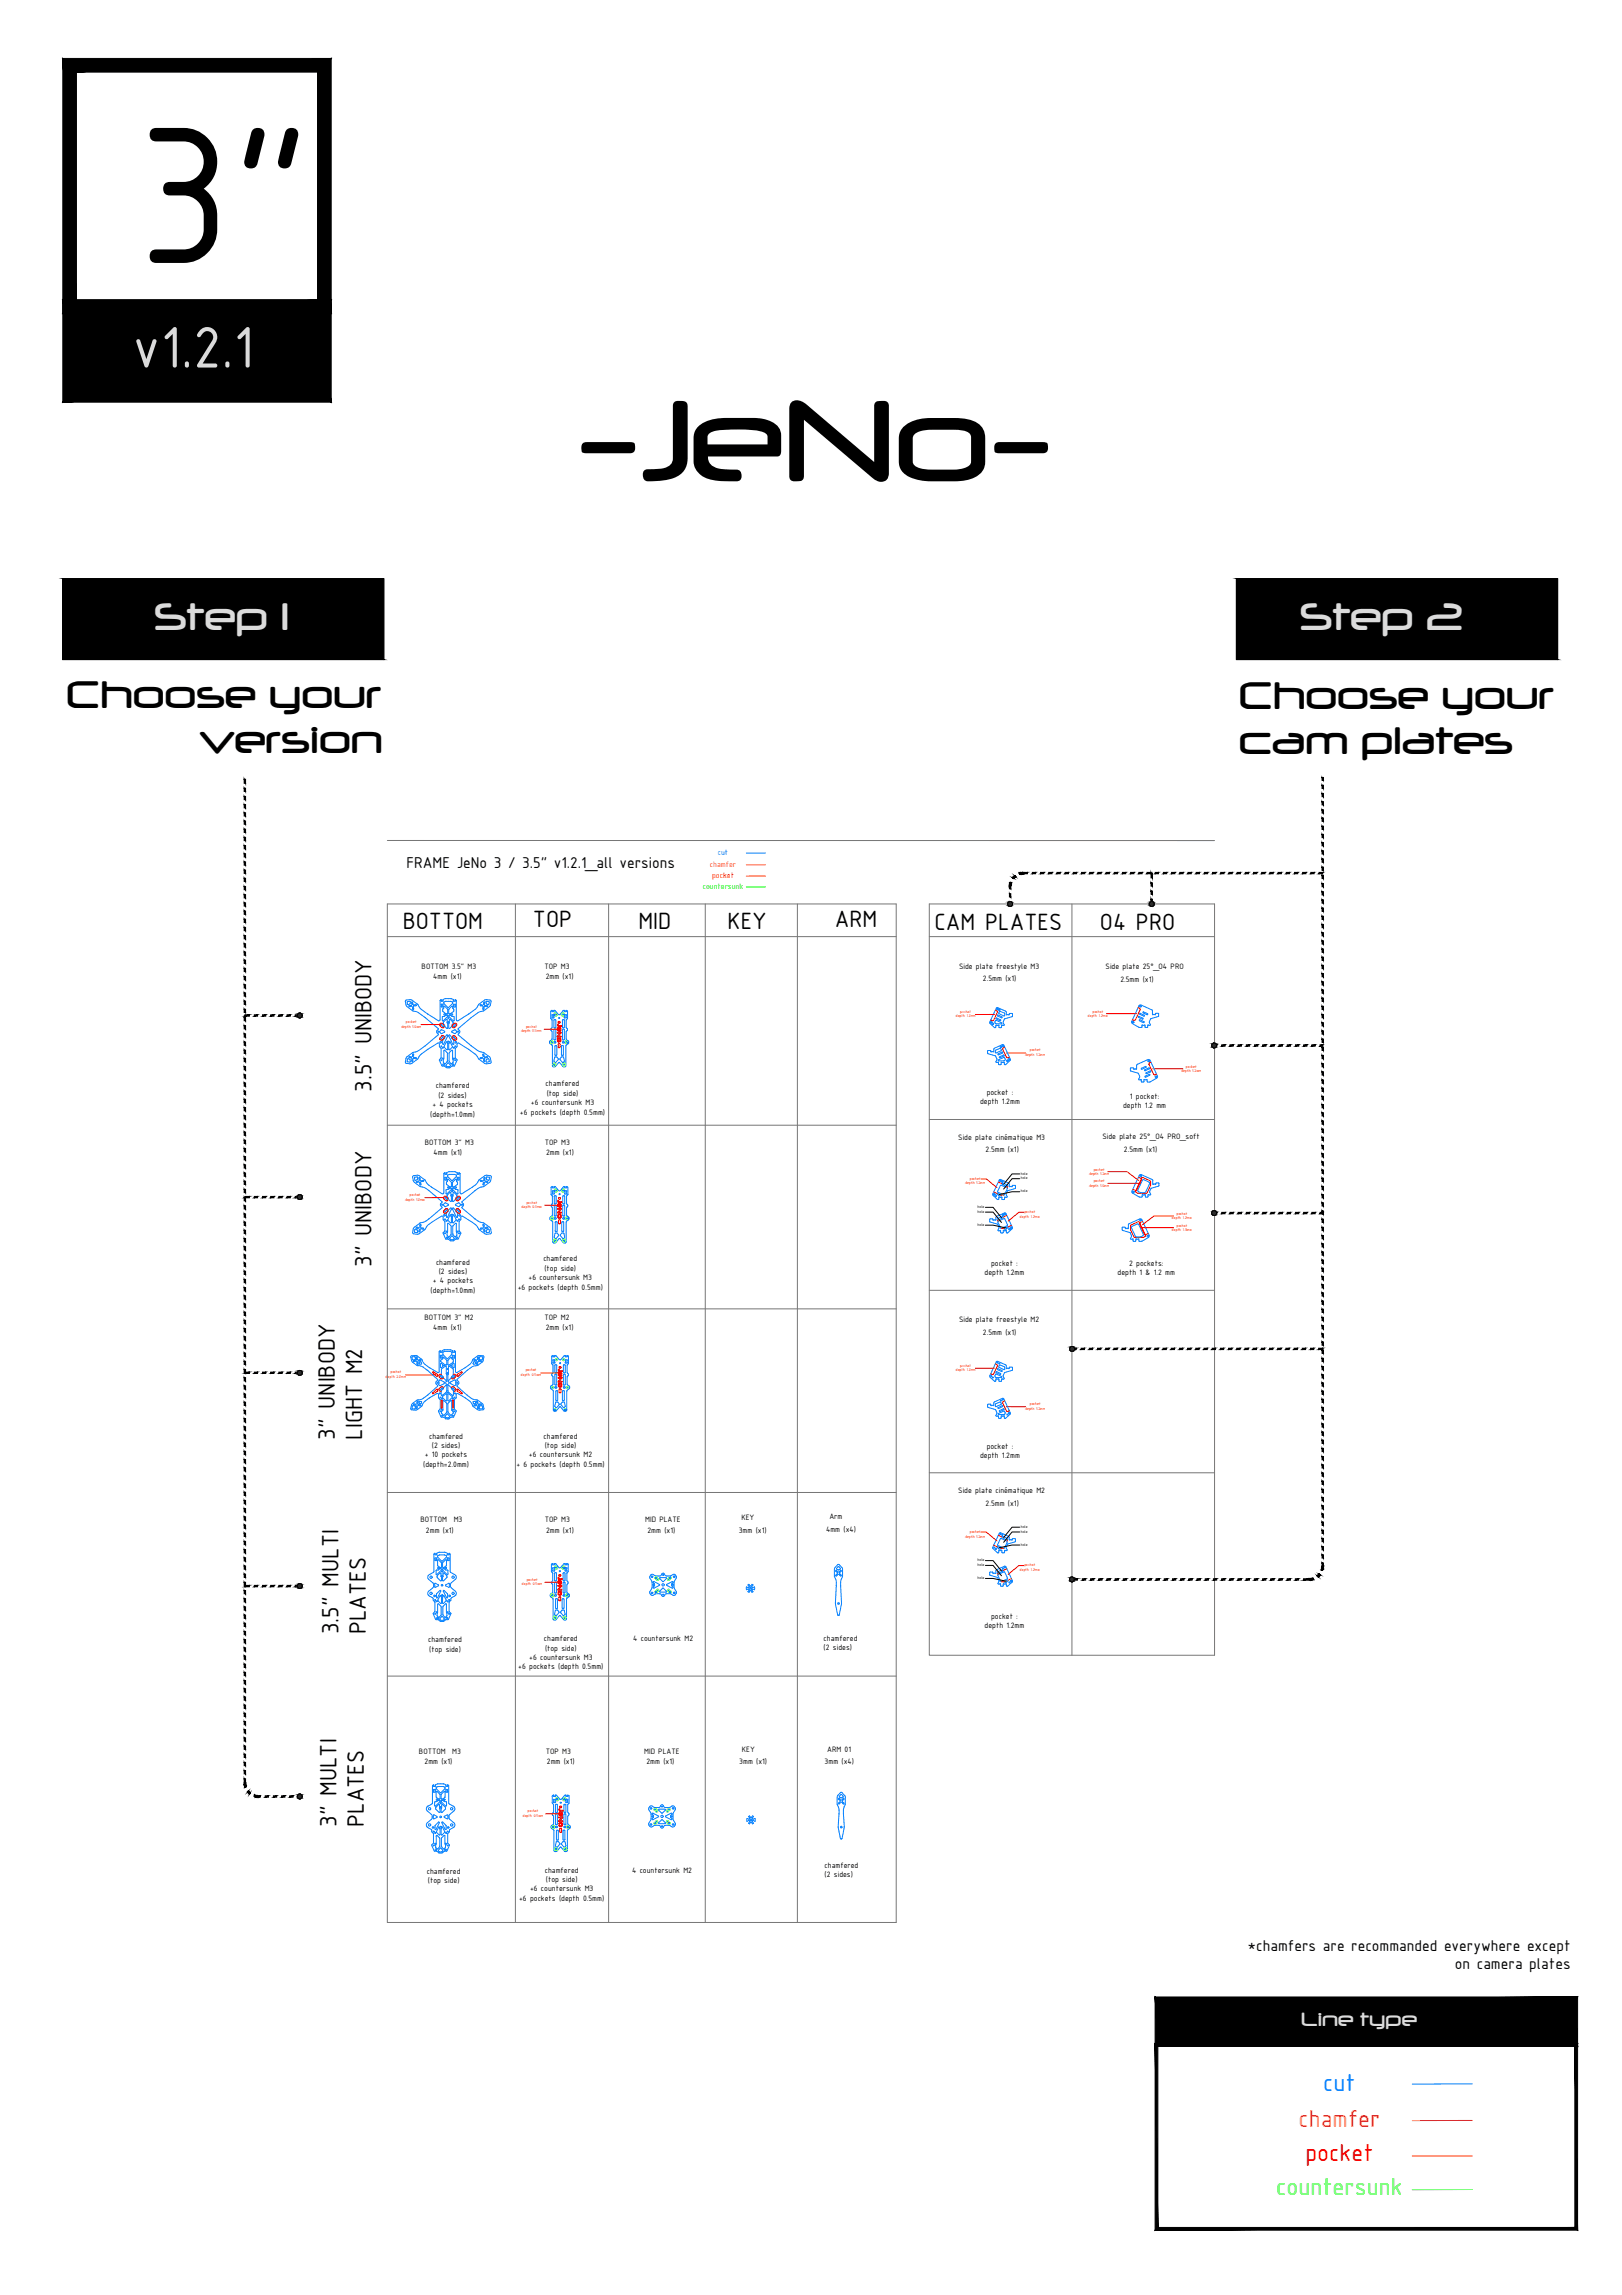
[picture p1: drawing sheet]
<svg xmlns="http://www.w3.org/2000/svg" width="594mm" height="841mm" viewBox="0 0 594 841" stroke-linecap="round" stroke-linejoin="round" font-family="sans-serif">
<defs><g id="words">
<text font-size="76.8" x="49.9" y="96.4">3&quot;</text>
<text font-size="49.5" x="211.3" y="176.2">-JeNo-</text>
<text font-size="23" fill="#dbdbdb" x="48.4" y="134.7">v1.2.1</text>
<g font-size="16.5" fill="#dbdbdb">
<text x="56.6" y="230.8">Step 1</text>
<text x="476.2" y="230.8">Step 2</text>
</g>
<g font-size="16.5">
<text x="24.5" y="259.4">Choose your</text>
<text x="453.9" y="259.6">Choose your</text>
<text x="73" y="276.1">version</text>
<text x="454" y="276.3">cam plates</text>
</g>
<text font-size="9.7" fill="#007fff" x="484.7" y="766.2">cut</text>
<text font-size="9.7" fill="#ff7f00" x="475.6" y="779.5">chamfer</text>
<text font-size="9.7" fill="#f00" x="478.1" y="792.1">pocket</text>
<text font-size="9.7" fill="#0f0" x="467.5" y="804.4">countersunk</text>
<g font-size="9.3">
<text x="147.5" y="340.4">BOTTOM</text>
<text x="195.2" y="339.8">TOP</text>
<text x="233.9" y="340.4">MID</text>
<text x="266.5" y="340.4">KEY</text>
<text x="305.7" y="339.5">ARM</text>
<text x="342.2" y="340.7">CAM PLATES</text>
<text x="402.9" y="340.7">O4 PRO</text>
<text x="136.1" y="400.1" transform="rotate(-90 136.1 400.1)">3.5&quot; UNIBODY</text>
<text x="136.1" y="464.3" transform="rotate(-90 136.1 464.3)">3&quot; UNIBODY</text>
<text x="122.7" y="527.6" transform="rotate(-90 122.7 527.6)">3&quot; UNIBODY</text>
<text x="132.7" y="527.6" transform="rotate(-90 132.7 527.6)">LIGHT M2</text>
<text x="124" y="598.8" transform="rotate(-90 124 598.8)">3.5&quot; MULTI</text>
<text x="134" y="598.8" transform="rotate(-90 134 598.8)">PLATES</text>
<text x="123.2" y="669.5" transform="rotate(-90 123.2 669.5)">3&quot; MULTI</text>
<text x="133.2" y="669.5" transform="rotate(-90 133.2 669.5)">PLATES</text>
</g>
<text font-size="8.3" fill="#dbdbdb" x="476.7" y="742.5">Line type</text>
<g font-size="6.2">
<text x="148.9" y="318.2">FRAME JeNo 3 / 3.5&quot; v1.2.1_all versions</text>
<text x="456.9" y="715">*chamfers are recommanded everywhere except</text>
<text x="532.9" y="721.6">on camera plates</text>
</g>
<text font-size="3.1" fill="#ff7f00" x="260" y="317.7">chamfer</text>
<text font-size="3.1" fill="#007fff" x="262.9" y="313.4">cut</text>
<text font-size="3.1" fill="#f00" x="260.8" y="321.7">pocket</text>
<text font-size="3.1" fill="#0f0" x="257.4" y="325.6">countersunk</text>
<g font-size="3.1">
<text x="154.4" y="355">BOTTOM 3.5&quot; M3</text>
<text x="158.7" y="358.8">4mm (x1)</text>
<text x="199.4" y="355">TOP M3</text>
<text x="199.9" y="358.8">2mm (x1)</text>
<text x="351.2" y="355">Side plate freestyle M3</text>
<text x="360" y="359.6">2.5mm (x1)</text>
<text x="405" y="355.1">Side plate 25°_O4 PRO</text>
<text x="410.3" y="359.7">2.5mm (x1)</text>
<text x="159.6" y="398.9">chamfered</text>
<text x="199.8" y="398.1">chamfered</text>
<text x="200.2" y="401.6">(top side)</text>
<text x="361.4" y="401.4">pocket :</text>
<text x="158.4" y="405.7">+ 4 pockets</text>
<text x="160.6" y="402.4">(2 sides)</text>
<text x="194.4" y="404.9">+6 countersunk M3</text>
<text x="359" y="404.7">depth 1.2mm</text>
<text x="411.3" y="406.1">depth 1.2 mm</text>
<text x="413.9" y="402.7">1 pocket:</text>
<text x="157.6" y="409.3">(depth=1.0mm)</text>
<text x="190.4" y="408.5">+6 pockets (depth 0.5mm)</text>
<text x="155.6" y="419.5">BOTTOM 3&quot; M3</text>
<text x="199.6" y="419.5">TOP M3</text>
<text x="351" y="417.8">Side plate cinématique M3</text>
<text x="403.8" y="417.4">Side plate 25°_O4 PRO_soft</text>
<text x="158.8" y="423.3">4mm (x1)</text>
<text x="200" y="423.3">2mm (x1)</text>
<text x="361" y="422.2">2.5mm (x1)</text>
<text x="411.6" y="422">2.5mm (x1)</text>
<text x="159.7" y="463.4">chamfered</text>
<text x="160.7" y="467">(2 sides)</text>
<text x="199" y="462.2">chamfered</text>
<text x="199.4" y="465.8">(top side)</text>
<text x="360.6" y="467.3">depth 1.2mm</text>
<text x="363" y="464">pocket :</text>
<text x="409.3" y="467.2">depth 1 &amp; 1.2 mm</text>
<text x="413.6" y="463.9">2 pockets:</text>
<text x="157.7" y="473.8">(depth=1.0mm)</text>
<text x="158.5" y="470.3">+ 4 pockets</text>
<text x="189.6" y="472.6">+6 pockets (depth 0.5mm)</text>
<text x="193.6" y="469.1">+6 countersunk M3</text>
<text x="155.4" y="483.6">BOTTOM 3&quot; M2</text>
<text x="199.4" y="483.6">TOP M2</text>
<text x="351.2" y="484.6">Side plate freestyle M2</text>
<text x="158.7" y="487.5">4mm (x1)</text>
<text x="199.9" y="487.5">2mm (x1)</text>
<text x="360" y="489.3">2.5mm (x1)</text>
<text x="157.2" y="527.2">chamfered</text>
<text x="199.1" y="527.2">chamfered</text>
<text x="158.2" y="530.7">(2 sides)</text>
<text x="199.5" y="530.7">(top side)</text>
<text x="361.4" y="531">pocket :</text>
<text x="155" y="537.6">(depth=2.0mm)</text>
<text x="155.6" y="534.1">+ 10 pockets</text>
<text x="189.1" y="537.6">+ 6 pockets (depth 0.5mm)</text>
<text x="193.7" y="534.1">+6 countersunk M2</text>
<text x="359" y="534.3">depth 1.2mm</text>
<text x="351" y="547.3">Side plate cinématique M2</text>
<text x="361" y="551.7">2.5mm (x1)</text>
<text x="154" y="557.8">BOTTOM</text>
<text x="166.2" y="557.8">M3</text>
<text x="199.6" y="557.8">TOP M3</text>
<text x="236.3" y="557.8">MID PLATE</text>
<text x="271.5" y="557">KEY</text>
<text x="303.8" y="556.7">Arm</text>
<text x="156" y="561.7">2mm (x1)</text>
<text x="200" y="561.7">2mm (x1)</text>
<text x="237.1" y="561.7">2mm (x1)</text>
<text x="270.6" y="561.6">3mm (x1)</text>
<text x="302.5" y="561.4">4mm (x4)</text>
<text x="363" y="593.4">pocket :</text>
<text x="360.6" y="596.8">depth 1.2mm</text>
<text x="156.8" y="601.7">chamfered</text>
<text x="157.2" y="605.3">(top side)</text>
<text x="199.2" y="601.4">chamfered</text>
<text x="199.6" y="604.9">(top side)</text>
<text x="231.9" y="601.4">4 countersunk M2</text>
<text x="301.7" y="601.2">chamfered</text>
<text x="301.7" y="604.8">(2 sides)</text>
<text x="189.8" y="611.8">+6 pockets (depth 0.5mm)</text>
<text x="193.8" y="608.3">+6 countersunk M3</text>
<text x="271.7" y="641.9">KEY</text>
<text x="303" y="641.9">ARM 01</text>
<text x="153.5" y="642.7">BOTTOM</text>
<text x="155.5" y="646.5">2mm (x1)</text>
<text x="165.7" y="642.7">M3</text>
<text x="199.9" y="642.7">TOP M3</text>
<text x="200.3" y="646.5">2mm (x1)</text>
<text x="235.9" y="642.7">MID PLATE</text>
<text x="236.8" y="646.5">2mm (x1)</text>
<text x="270.8" y="646.5">3mm (x1)</text>
<text x="302" y="646.5">3mm (x4)</text>
<text x="156.3" y="686.6">chamfered</text>
<text x="199.5" y="686.3">chamfered</text>
<text x="199.9" y="689.8">(top side)</text>
<text x="231.5" y="686.3">4 countersunk M2</text>
<text x="302" y="684.4">chamfered</text>
<text x="302" y="687.9">(2 sides)</text>
<text x="156.7" y="690.1">(top side)</text>
<text x="194.1" y="693.1">+6 countersunk M3</text>
<text x="190.1" y="696.7">+6 pockets (depth 0.5mm)</text>
</g>
<g font-size="1.6" fill="#f00">
<text x="351.7" y="371.2">pocket</text>
<text x="400.1" y="371.1">pocket</text>
<text x="147" y="376.6">depth 1.0mm</text>
<text x="148.6" y="374.9">pocket</text>
<text x="192.7" y="376.6">pocket</text>
<text x="350.1" y="372.9">depth 1.2mm</text>
<text x="398.5" y="372.7">depth 1.2mm</text>
<text x="190.9" y="378.2">depth 0.5mm</text>
<text x="375.5" y="387">depth 1.2mm</text>
<text x="377.2" y="385.3">pocket</text>
<text x="432.7" y="392.9">depth 1.2mm</text>
<text x="434.3" y="391.3">pocket</text>
<text x="398.9" y="430.6">depth 1.2mm</text>
<text x="400.6" y="429">pocket</text>
<text x="353.6" y="434">depth 1.2mm</text>
<text x="355.2" y="432.3">pocket</text>
<text x="398.9" y="434.9">depth 1.0mm</text>
<text x="400.6" y="433.3">pocket</text>
<text x="148.4" y="440">depth 1.0mm</text>
<text x="150" y="438.3">pocket</text>
<text x="191" y="442.8">depth 0.5mm</text>
<text x="192.8" y="441.1">pocket</text>
<text x="373.6" y="446.2">depth 1.2mm</text>
<text x="375.2" y="444.6">pocket</text>
<text x="429.2" y="446.9">depth 1.2mm</text>
<text x="430.9" y="449.5">pocket</text>
<text x="430.9" y="445.2">pocket</text>
<text x="429.2" y="451.2">depth 1.0mm</text>
<text x="143" y="503.3">pocket</text>
<text x="192.5" y="502.5">pocket</text>
<text x="350.1" y="502.5">depth 1.2mm</text>
<text x="351.7" y="500.8">pocket</text>
<text x="141.3" y="504.9">depth 2.0mm</text>
<text x="190.8" y="504.2">depth 0.5mm</text>
<text x="377.2" y="514.9">pocket</text>
<text x="375.5" y="516.6">depth 1.2mm</text>
<text x="353.6" y="563.4">depth 1.2mm</text>
<text x="355.2" y="561.8">pocket</text>
<text x="373.6" y="575.7">depth 1.2mm</text>
<text x="375.2" y="574">pocket</text>
<text x="191.2" y="580.9">depth 0.5mm</text>
<text x="192.9" y="579.3">pocket</text>
<text x="191.5" y="665.8">depth 0.5mm</text>
<text x="193.2" y="664.1">pocket</text>
</g>
<g font-size="1.6">
<text x="373.9" y="430.5">hole</text>
<text x="373.9" y="432.2">hole</text>
<text x="373.9" y="437">hole</text>
<text x="358" y="442.7">hole</text>
<text x="358" y="444.5">hole</text>
<text x="358" y="449.2">hole</text>
<text x="373.9" y="559.9">hole</text>
<text x="373.9" y="561.7">hole</text>
<text x="373.9" y="566.5">hole</text>
<text x="358" y="572.2">hole</text>
<text x="358" y="573.9">hole</text>
<text x="358" y="578.7">hole</text>
</g>
</g></defs>
<!-- layer: Calque2 -->
<g fill="none" stroke="#767676" stroke-width=".37">
<path d="M141.9 308h302.9M141.9 331.3h186.3v373.2h-186.3zM188.8 331.3v373.2M222.9 331.3v373.2M258.3 331.3v373.2M292.1 331.3v373.2M340.4 331.3h104.4v275.3h-104.4zM392.6 331.3v275.3M141.9 343.2h186.3M340.4 343.2h104.4M141.9 412.3h186.3M340.4 410.2h104.4"/>
<path d="M141.9 479.6h186.3M340.4 472.8h104.4M340.4 539.7h104.4M141.9 546.9h186.3M141.9 614.2h186.3"/>
</g>
<!-- layer: Calque1 -->
<g fill="none" stroke="#007fff" stroke-width=".37">
<path d="M280.4 312.6h-7.1M148.5 367l.6 1.9 2.2 1.6 1.8 .5 2.6 1.9 4.8 4v.3M148.5 366.9l.3-.4 1.8-.1 2.4 1.7 1.3 1.8M149.8 368.6l.7 .1-.5 .2zM150.2 367.8l.1-.8h-1v1.1M150.2 367.8l-.6 .4-.3-.2M151.1 369.8l.4 .1-.1-.7-.3 .1v.5M151.2 367.7l-.3 .2-.1-.7h.3l.1 .5M151.8 368.3h.7l-.5 .3zM154.3 369.9l2.3 1.7M156.6 371.6h.1M156.7 371.6l3.9 2.5h.4l.2-.4"/>
<path d="M160.5 377.2l-.6 .9 .6 1.1-7.1 5.8-2.1 .7-2.4 1.7-.4 2.1 1.6 .3M161.1 377.9l.6-.5 1.2 .7-1.1 .7-.7-.6M161.1 377.9v.3M161.5 366.3l.1 .3M161.5 366.3l-.3 .4v7M161.5 368.1h.8v.9h-.8zM161.7 366.6v.3h.6l-.1-.3M162.2 366.6v-.3l1-.3h2l1 .3v.3M162.4 375.1l.4 .6M162.8 375.6l.2 .6M163.4 371.5l.4 .1M163.6 379.3h.3v.4l-1.6 3-.2-1.5z"/>
<path d="M163.8 374.8v-1.1l-.3-.2-1.1 1.1v.5M163.8 372l-1 .5M163.8 372l.2 .2M163.8 374.7l.1 2.1-.3 .1-.7-.7M163.9 369.8l-1.1-1.1-.6 1.1v.8l1.2 .9M163.9 369.8l-.1 1.8M164 372.2l-.1 .3-1.8 1.6-.1-1.5 .8-.2M164.4 372.2v.3l1.7 1.6 .2-.1-.2-1.5M164.4 372.2l.4-.2 .7 .5M164.4 369.8l1.2-1.1 .6 1.1v.8l-1.3 .9M164.4 369.8v1.6l.5 .1M165.1 367l-2.4 .2"/>
<path d="M165.1 367h.1M165.1 367l.7 .2v.5l-1.6 1.5-1.6-1.4 .1-.6M165.5 372.4l.6 .1M166 375.1l-.1-.5-1-1h-.3l-.2 3.2 .3 .1 .7-.7 .1-.6M166 375.1l-.5 .6M166.1 368.1h.7v.9h-.7zM166.2 366.6v.3h.6l-.1-.3M166.7 366.6l.1-.3 .3 .4v7M167.3 377.9v.3M167.3 377.9l-.7-.5-1.2 .7 1.1 .7 .8-.6M167.8 377.2l.6 .9-.6 1.1 4.8 4.1 2.6 1.8 .9 .4M171.6 371.6l-3.8 2.5h-.4l-.3-.4"/>
<path d="M175.9 368.2l.6 .2-.5 .2zM176.1 370.7l-.9 .3-2.6 1.9-4.8 4v.3M176.9 370.5l-.8 .2M177.1 367.7l.3 .2 .1-.7h-.2l-.2 .5M177.2 369.8l-.4 .1 .1-.7 .3 .1v.5M177.9 368.5l.7 .3-.6 .1zM178.2 366.9l1 .2-.1 1M178.2 366.9l-.2 .3 .2 .6 .7 .4 .2-.2M179.9 367l-.5 1.7-2.4 1.8M179.9 366.9l-.4-.4h-2l-2.1 1.5-1.2 1.7-2.6 1.9M202.2 371.9h.7v1.1h-.7zM202.2 373.8v2.8a.87 .87 0 0 0 0 1.5v2.6l-.9 .9v.5l1 1.2 .1 7.5 .9 .1 1.5-1.6 1.5 1.6h.8l.2-.3"/>
<path d="M202.3 370.3v.1M202.3 370.4v.4l.6-.1-.1-.3M202.3 370.3l-.6 .3v2.6l.5 .6M202.9 377.2l.7 .1v3.6l-.2 .2-.5-.2zM203 370.3l-.2 .1M203 370.2l1.8 1.7 1.7-1.7M203.1 376.7h.3M203.1 376.6l-.2-.1 .2-2.9 .5 .2-.2 2.8M206.1 377.2l.6 .1v3.6l-.2 .2-.5-.2zM206.2 376.7h.3M206.2 376.6l-.2-2.8 .2-.2 .5 .2-.2 2.8M206.5 370.3l.3 .1"/>
<path d="M206.7 371.9h.7v1.1h-.7zM206.8 370.4v.4l.6-.1-.1-.3M207.3 370.3l.6 .3v2.6l-.5 .5M207.3 370.3v.1M207.4 373.8v2.8a.88 .88 0 0 1 0 1.5v2.6l.9 .9v.5l-1 1.2M207.4 373.7v.1M364.6 374l.3-.1 2 1.1-2.1 .2-.4-.5zM364.7 373.1l.3-.1 1.6 1-.3 .1zM365.3 372l.2-.1 1.6 1-.3 .1zM366 370.7l-.1 .7 1.8 .9 .3-.1v-.8M366 370.7l1.9 .5M367.9 371.3l.1 .1"/>
<path d="M367.9 373.4l2.9-.9v-1.1h-.9l-.3 .5h-.9l-.2-1.3-3.3-1.4-.3 .3-2.4 5.4 1.8 1.7 .4-.1 .1-.8 .9-.1 .2 .9 .7 .1 .3-.9h.9l-.4-1.1 .5-1.1M417.1 372.4l-.2 .1 .1 .3 1.4 .7 .3-.1-1.6-1M417.3 373.8l.2-.1 1.6 .9-.3 .2zM417.5 371.7l-.1-.3h.2l1.6 .9-1.7-.6M418.9 370.8l1.4 .7 .1 .2-.2 .1M418.9 370.8l-.3 .1 .1 .3 1.4 .7M421.4 373.4l-.4 1.1 .3 1.1h-.9l-.2 .9h-.7l-.3-.9h-.9l-.1 .9h-.9l-2.6-1.4M424.2 371.3l-.9 .1-.3 .5-.8-.1-.2-1.6-4.5-1.9-3 6 .2 .8M424.2 371.3l.1 1.1-2.9 1M149.3 388.1v1l1 .1-.1-.8M149.3 388.1l.3-.1 .6 .4M149.8 387.2l.7 .3-.6 .1z"/>
<path d="M151.1 386.4l.4-.1-.1 .6h-.3v-.5M151.2 388.5l-.1 .3M151.2 388.5l-.3-.2-.1 .5 .1 .2 .2-.2M151.9 387.9v-.3l.6 .1v.2h-.6M154.3 386.3l-1.4 1.9-2 1.5-.8 .1M156.6 384.6l-2.3 1.7M156.7 384.5l-.1 .1M161 383.6l.6 .7v3.3l-.7 .9 1.1 2.2M161 383.6l-.1-1.2-.4-.2-3.8 2.3M162 390.7h.8l.8 .6h1.1l.8-.6h.8M162.6 384.9h.3l1 1.1-.1 2.9-.8 .9-.6-.6zM163.7 390.8h1"/>
<path d="M163.8 381.9v.2M163.8 382.1l.1 2.6h-.3l-.9-1M163.8 381.9l-.3-.1-.8 1.9M164.3 389.5l.7 1-.3 .4M164.3 389.5h-.3l-.6 .8 .3 .6M164.6 385.7l.8-.8h.3l.3 4.3-.6 .6-.9-.9zM164.9 381.8h-.3l-.2 .7 .1 2.2 1.2-1.1-.8-1.8M166.2 381.1l-.1 1.6-1.7-3v-.4h.3l.7 .7 .1 .4 .6 .8M166.5 390.5l-.2 .2M167.3 383.6l-.5 .7v3.3l.6 .9-.9 2M167.3 383.6l.2-1.2 .3-.2 3.8 2.3M171.6 384.5l2.6 2 1.2 1.7 2.1 1.5 .7 .1"/>
<path d="M176.1 385.5l.8 .2M176.4 387.9l.1-.3-.7 .1 .1 .2h.5M177 385.6l2.2 1.6 .4 .7 .2 1.6-1.6 .3M177.1 388.5l.1 .3M177.1 388.5l.3-.2 .2 .5-.2 .2-.2-.2M177.2 386.4l-.4-.1 .1 .6h.3v-.5M177.9 387.4h.7l-.5 .3zM179.1 388.1l-.2-.2-.7 .4-.2 .7 .2 .2M179.1 388.1l.1 .9-1 .2M202.9 381.8h.6v.3h-.6zM203.3 383.2l.6 .1v3.3l-.2 .2-.5-.2zM204.5 388l-1 1.4-.6-.4 .3-1.6 .7-.1 .6 .7"/>
<path d="M205.1 388l.5-.7 .8 .1 .3 1.4M205.1 388l1 1.4 .6-.6M205.7 383.2l.6 .1v3.3l-.2 .2-.4-.2zM206.1 381.8h.5v.3h-.5zM207.2 383.3v7.3M362.9 385.4l-.2-.4h-.9v1.1l2.7 .8M362.9 385.4h.3M363.2 385.4h.5M363.7 385.4h.3M364.5 386.9l.6 1.2-.3 1M364.6 385v.7M364.6 385l1.7-.8 .5 .6-2 1.1-.2-.2"/>
<path d="M364.8 389.1l.1 .2M364.9 389.4l.8-.2 .1 .9 .7 .1M366.1 387.3l1.7-.6-1.5 .9-.3-.1zM367 385.5l-1.4 .7-.1 .3h.3M367 385.5l.3 .1-.1 .3-1.4 .7M367.1 382.8l-3 1.4-.1 1.2M367.1 382.8l.6 .2 2.4 5.3-1.8 1.8h-.4l-.1-.9h-.9l-.4 1M367.9 388.6h-2.3l2.2-1.1 .4 .7-.3 .5M414.2 392.5l2.7 .8 .6 1.2-.4 1.1h.9l.1 .9h.8l.1-.9 .3 .1M418.1 391.5l1.7-.6-1.5 .9-.3-.1zM419.3 392l1.7-.6-1.5 1-.3-.1zM419.4 394.4l1.8-.6-1.6 .9-.3-.1z"/>
<path d="M419.8 393.1l1.7-.6-1.5 1-.3-.1zM420.1 395.7v.6M420.2 395.7h-.9M421.2 388.6l2.8 6-.3 .5-2.4 1.3-1.1-.1M421.3 388.6l-.8-.3-4 1.8-.4 1.8-.9-.1-.2-.5-.9 .1 .1 1.1M151.1 431.3l.7 2 2.1 1.5 2.2 .8 5.8 4.8-.6 1.1 .6 1.2-5.8 4.7M152.8 432.3l.1-1-1.1 .2 .2 1 .8-.2M153 433.2l.1-.3-.7 .1 .1 .3 .5-.1M153.5 430.9l2.2 1.5 .8 1.4 1.5 1.2M153.5 430.9l-2-.1-.4 .5M153.8 433.6l.3 .1-.1 .6zM153.9 432l-.3 .2-.1-.6 .2-.1 .2 .5"/>
<path d="M154.5 432.7h.7l-.5 .3zM158 435h.1M162.9 429.8l-.3 .3-.1 7.2-.6 .2-3.8-2.5M162.9 431.5h.8v.9h-.8zM164 432.2h.3l1 1.1v1.6h-.5l-1.3-.9v-.7l.4-.4zM164 430.6v.6l1.4 1.4M164.1 435.9l.8-.5 .4 .2v.3l-1.8 1.6-.1-1.5 .7-.1M164.8 437h.3l.2 1.5-.1 1.8-.9-.7-.5-1.1v-.5zM165.4 432.6h.3M166.4 430.4l-2.4 .2M166.4 430.4h.1M166.5 430.4l.6 .3 .1 .4-1.5 1.5"/>
<path d="M166.7 429.4l.8 .3v.6h.7v-.5M166.7 429.4h-2.2l-1 .3v.6h-.6v-.5M166.8 432.2h.3l.1 .7 .4 .3v.8l-1.7 1-.2-.2 .1-1.5zM166.9 439.1l-.1 .5-.7 .7-.3-.1 .3-3.3 1.2 1.1v.6l-.4 .5M167 435.9l-.8-.5-.5 .2 .1 .3 1.8 1.6 .1-1.5-.7-.1M167.4 431.5h.8v.9h-.8zM168.2 429.8l.3 .3v7l.4 .4 5.2-3.2 1.3-1.9 2.2-1.5M174 436.3l-4.8 4.2 .6 1-.6 1.1 4.8 4.1M174 436.3h.1M176.4 433l.2-.3-.6-.1-.1 .2 .5 .2M177 433.7l.3-.1-.1 .7-.3-.1v-.5M177.3 431.5l.4 .2-.3 .6z"/>
<path d="M177.6 430.9l.7-.2 1.6 .3-.4 2.1-2.2 1.7-1.7 .4-1.6 1.1M178.3 431.3l1 .2-.3 1-.8-.3-.1-.7 .2-.2M178.5 432.9h-.5l.1 .3M178.5 432.9l.1 .4-.5-.1M202.2 434.8l.2 .5h.6l-.1-.5h.4l1.6 1.6 1.6-1.6h.4l-.1 .5h.6l.2-.5M202.2 434.8l-.4 .4v2.5l.5 .7v2.6l-.4 .7M202.3 436.4h.7v1.1h-.7zM203.5 438.2l-.5 .2v2.6l.5 .2M203.5 438.2l.2 .2-.2 2.8M206.2 438.2l.6 .2v2.6l-.2 .2-.5-.2zM206.8 436.4h.8v1.1h-.8zM207.6 434.8l.4 .4v2.5l-.5 .7v2.6l.4 .7"/>
<path d="M366 438.2h.4M366 438.2l-.8-.8 1.3 .4-.1 .4M366.4 434.4l2.6 1-1.2 2.5-2.4-1.1zM367.1 433.7l.1 .4 1.7 .8 .1-.7M367.1 433.7l1.9 .6M369.4 433.5l.3 1.4h.9l.2-.5h.9l.2 1-2.9 1-.5 1.2 .4 1.1h-.9l-.1 .8h-.9l-.1-.8-.9-.1-.2 .9-.4 .1-1.7-1.6-.1-.4 2.5-5.3 3.3 1.3M418.6 432.4l2.3 .8 .2 .4-1.5 3.2-.3 .3-1.6-.1-1-.7zM422.5 433.9h-.3l-.2-1.7-4-1.7-.6 .1-2.9 6.2 .3 .5 2.6 1.4 .9-.1 .1-.8 .3 .1M423.3 433.7l-.1 .4-.7-.2M423.3 433.7l.2-.2 1 .2M424.5 433.7l-.2 1-2.8 .9-.4 1.1 .3 1.1h-.9l-.1 .8h-.8l-.1-.8-.8 .1M152.5 449.7l.7 .3-.6 .1z"/>
<path d="M152.8 450.7l.1 .9-1.1-.1 .2-1 .8 .2M153.9 450.9l-.3-.2-.1 .7h.2l.2-.5M153.9 448.7l.3 .2-.3 .5zM154.5 450l.7 .3-.6 .1zM156.1 447.4l-2.2 .8-2.1 1.5-.7 2M158 448l-1.5 1.2-.9 1.4-2.3 1.6-1.8-.1-.4-.4M158.1 447.9l-.1 .1M162.3 446.9l-.1-1.1-.3-.2-3.8 2.3M162.3 446.9l.6 .8v3.3l-.6 .9 .9 2.1 1 .1 .8 .6h1l.9-.6h.8M164 448.4l.3-.1 .9 1.1v2.9l-.8 .9-.6-.6 .1-4.2M164.2 441.7v-.4l-1.1-.5-.7 .7 .7 .7 1.1-.5M165 442.7h.3v.5l-1.6 3-.2-1.6z"/>
<path d="M165.3 445.9v2.2h-.3l-1-.9M165.3 445.9l-.4-.7-.8 1.9M165.4 453l.2-.1 .8 .8-.4 .6h-.9l-.4-.4zM165.8 445.9l.4-.7 .9 1.8-1.1 1.2-.2-.2-.1-2.1M165.8 442.7l1 .7 .1 .5 .7 .7-.2 1.6-1.6-3.1zM166.9 441.7v-.4l1.1-.5 .7 .7-.7 .7-1.1-.5M167.1 448.4l.2 4.2-.5 .6-.9-.9 .1-3.2M167.1 448.4l-.3-.1-.8 .8M167.9 454l-.2 .1M168.8 446.9l-.7 .8v3.3l.7 .9-.9 2.1M168.8 446.9v-1.1l.4-.2 3.9 2.4M174 446.6v.1"/>
<path d="M174 446.7l1 .7M175 447.4l2.2 .8 2.1 1.5 .4 .6 .2 1.7-1.6 .3-.7-.2-2.2-1.6-.8-1.3-1.5-1.2M176.4 450l-.5 .1 .1 .3 .6-.1-.2-.3M177 449.3h.3l-.1-.6h-.3v.6M177.3 450.8l.3 .1-.1 .6zM178.3 451.7l-.2-.2 .1-.7 .8-.4 .3 1.1-1 .2M178.5 450.1l.1-.4-.6 .1v.3h.5M201.6 446v1M201.9 441.7l.4 1v2.5l-.7 .8M203 446.4l.1 .3 .4 .1M203 453.5l.7 .4M203 453.5l.4-1.6h.7l.6 .8-1 1.2"/>
<path d="M203.4 447.9l.2 3.4 .5-.2v-3.2M203.4 447.9l.2-.2 .5 .2M203.5 441.7l-.5 .2v3.5l.5 .2M203.5 446.2l-.5 .2M203.5 441.7l.2 .2v3.5l-.2 .2M203.5 446.2l.2 .2M203.7 446.4l-.2 .4M205.7 451.9l.9 .1 .2 1.4-.4 .5-1.2-1.2zM205.8 447.9v3.2l.5 .2 .2-.2v-3.2M205.8 447.9l.2-.2 .5 .2M206.1 446.4l.5 .4 .2-.4M206.1 446.4l.2-.2 .5 .2"/>
<path d="M206.2 441.7l.6 .2v3.5l-.2 .2-.5-.2zM207.9 441.7l-.4 1v2.5l.9 .9v.6l-1 1.1v7.3l-.2 .3h-.9l-1.4-1.6-1.5 1.7-.9-.2-.1-7.5-.8-.8M362.5 447.6l.1 .2M362.6 447.8l2.8 .8 .5 1.2-.4 .9M364.8 446.2v.8M364.8 446.2l.2-.4 2.9-1.3 .5 .2 2.4 5.3-1.8 1.8M364.8 447l-1 .2-.2-.5-.9-.1-.2 1M365.5 447.6l2.4-1 1.1 2.4-2.4 1.1zM365.5 450.7l.2 .3 .7-.1 .3 .9M366.7 451.8h.5M367.3 446.3v-.4h-.3l-1.5 .6-.1 .5 1.8-.7M367.8 451l-.3-.1-.2 .9"/>
<path d="M368.6 451v.6M368.6 451.6l.2 .2M368.6 451h-.8M368.8 451.8h.2M369.1 449.9l-.7 .5M369.1 449.9l-.2-.3-1.1 .5 .1 .3h.5M413.3 448.8v1.3M413.3 450.1l-1 .2-.2-.5-.9-.1-.2 1 2.8 1M413.3 448.8l.2-.3 3.9-1.8 .7 .1 2.8 5.9-.2 .8M413.8 451.7l.6 1.2-.3 1.1 .9 .1M414.5 449.5l2.4-.9 1.9 3.7-.1 .5-1.1 .5-1.6-.1-1.6-3.2zM415 454.1v.6"/>
<path d="M416.3 454.1l-.3-.1-.1 .9-.9-.2M420.7 453.5l-2.6 1.4h-.9l-.1-.9-.8 .1M150.9 497.3l1.1-.1 .1 1-1 .1zM151.1 499.2l1.8 1.2 1.9 .5 1.6 1.2M152 499h-.4M152 499l.1-.3-.2-.1-.5 .1 .2 .3M152.1 496.7l-1.3 .1-.4 .3 .7 2.1M152.1 496.7l.7 .2 1.7 1.3 .5 1.1 .8 .8M152.4 497.3l.4 .1-.1 .6zM153.1 499.4h-.4l.1 .6h.3v-.6M153.5 498.4h.7l-.6 .3zM153.5 499.7v-.5l.7-.1 .2 .6-.2 .2"/>
<path d="M153.5 499.7l.7 .2M160.9 495.2l.4-.2-.1 .5 .6 .1v-.6l1-.4h2.2l.8 .4 .1 .6 .6-.1-.1-.5 .4 .2v7.4l.2 .3h.4M160.9 495.2v7.4l-.2 .3h-.4l-4.5-2.8M161.2 496.7h.8v.9h-.8zM161.4 499.7l.7 .4v.8l-.5 .3-.3-.2zM162.1 498l.4-.6 1.1 1.1v1.7h-.5l-1.7-1.3v-.4l.7-.5M162.3 496.4l1.6 1.5 1.5-1.5M162.9 495.2l-.6 .3v.9M162.9 495.2h1.9M164 498.6v1.4M164.8 495.2l.6 .3v.9M165.1 497.4l-1.1 1.2"/>
<path d="M165.1 497.4h.3l.2 .6M165.6 498l.4 .3v.8l-1.5 1.1-.5-.2M165.7 499.9l.6-.2-.1 1.5-.6-.3zM165.7 496.7h.8v.9h-.8zM173.6 498.3l.7 .2-.6 .1zM174.1 499.7l.1-.5-.7-.1-.2 .5 .2 .3M174.2 499.7l-.7 .2M174.6 499.4h.4l-.1 .6h-.3v-.6M175 497.3l.3 .2-.3 .5zM175.7 498.6l.6 .2-.6 .2zM176.4 498.4l.4-1.1-1.1-.1-.1 1 .8 .2M202.5 498.4h.8v1.1h-.8z"/>
<path d="M207 498.4h.8v1.1h-.8zM151.1 514.3l-.4 .6-.3 1.4 .4 .3 1.3 .2M151.1 515.2l1 .1-.1 1-1.1-.1zM151.6 514.5h.4M151.6 514.5l-.2 .1 .1 .3h.5v-.4M152.4 516l.3 .2 .1-.6-.3-.1-.1 .5M152.8 516.6l1.7-1.3 1.3-1.9 4.4-2.8 .4 .2v1.4l.6 .7v3.4l-.6 .6M152.8 516.6l-.7 .1M152.8 513.5l.3 .2-.2 .5zM153.6 513.6h.8l-.2 .8-.7-.1zM154 514.8l.1 .4-.6-.1v-.3h.5M156.4 511.4l-2 1.4-1.7 .3-1.6 1.2"/>
<path d="M156.4 502.1l3.9 3.4v.3M159.7 506.3l-.1 .7 .7 .7M160.3 505.8l-.6 .5M160.3 507.7v.3l-3.9 3.4M160.7 517l.9 2.3h.9l.7 .6M160.7 507.4l-.1-1.2 .5-.5 1.7 .9-.1 .4-1.4 .8-.6-.4M161.7 509.6v1.8l1.6-1.1M161.7 501.6v2.3l.7 1M162 512.1l1.3 1.3M162 512.1v-.3l1.3-1 .3 .1v2.3l-.3 .1M162.3 513.3l.3-.1 1 1.3v3l-1 1.1-.9-.8 .5-1.1zM162.4 504.9l.9 .9"/>
<path d="M163.3 507.7l-1.6 1.9M163.3 507.7l.3 .1v1.7l-.3 .8M163.4 500.8l-.3-.1-1.3 .9M163.4 500.8l.2 4.9-.3 .1M163.5 519.6l-.5-.6 .9-.8 .8 .9-.4 .4-.8 .1M164 503.8v1.9M164 507.8v1.8M164 511v2.2M164 514.5v2.8M164 517.3l1.1 1.3 .9-.7v-.5M164 514.4l1.1-1.2 .3 .1v3.4l.6 .7M164 507.8l.4-.1 .9 1"/>
<path d="M164 509.5l.4 .8M164 511l.4-.2 1.2 1 .1 .3M164.2 500.8l-.2 3M164.2 500.8l.4-.1 1.4 1v2.2l-.7 .8M165.3 504.9l-.9 .9-.4-.1M165.3 504.7v.1M165.3 508.7v.1M165.3 504.8v.1M165.3 508.8l.8 .9v1.6l-.3 .1-1.4-1.1M165.7 512.1l-1.3 1.2-.4-.1M166.4 505.7l-1.5 1 1.5 1.1M166.4 505.7l.7 .5-.1 1.2"/>
<path d="M167 507.4l-.6 .4M167.9 506.3l.2 .7-.7 1 5.2 4.4 1 .5 1.2 .1 1.9 1.4 .5 2.1-1.6 .3M170.5 512.4l1.7 1.2 1 1.7 1.7 1.3M170.5 512.4l-2.8-1.7-.6 .1v1.4l-.7 .7 .1 3.4 .6 .9-1 2.1h-.9l-.9 .7-1.1-.1M170.5 501.1l-3.1 1.8M171.9 500.1l-1.4 1M171.9 500.1l.8-.8 .5-1.1 1.7-1.3 .7-.2 1.6 .3-.5 2-1.7 1.3-1.7 .4-2.2 1.5-3.7 3.3 .5 .8M173.3 513.6h.8l.1 .7-.7 .1zM173.7 514.8l-.1 .4 .6-.1v-.3h-.5M174.6 513.5l.3 .1-.1 .6zM174.9 516.6l.7 .1M175.3 516l-.3 .2-.1-.6 .3-.1 .1 .5"/>
<path d="M175.6 514.6h.7l-.5 .3zM176.4 515.1l-.8 .2 .1 1 1.1-.1-.4-1.1M202.5 502.9v.2a.86 .86 0 0 0 0 1.5v2.6l-.8 .9-.1 .5 1.1 1.2v6.9l.2 .4h.7l1.5-1.6 1.5 1.6 .9-.2 .1-7.1 1-1.2v-.5l-.9-.9M203.2 502.9v-2.6l.5-.2 .2 2.8M203.2 502.9l.2 .2 .5-.2M203.3 503.7l.6 .1v3.6l-.2 .2-.5-.2zM203.4 508.7h.3M203.4 508.7l-.2-.2 .2-.3h.5l-.2 .5M203.7 513.8h.6l.5 .9M203.7 513.8l-.5 1.5 .4 .5h.3l.9-1.1M203.8 509.6l.5 .2v3.2l-.5 .2M203.8 509.6l-.2 .2v3.2l.2 .2"/>
<path d="M206 509.7l.7 .1v3.2l-.2 .2-.5-.2zM206.1 513.8l.7 .1 .2 1.5-.6 .5-1-1.2M206.1 513.8l-.7 .9M206.3 500.3v2.6M206.3 503.8v3.6M206.3 508.4v.1M206.4 503.8l.4-.2 .2 .2v3.6l-.2 .2-.4-.2M206.4 508.5l.1 .2M206.4 508.4l.6-.2-.2 .5M206.4 502.9l.4 .2 .2-.2M206.4 500.3l.1-.2 .5 .2v2.6M206.5 508.7h.3"/>
<path d="M207.7 500.3v2.6M207.7 504.6v2.6M207.7 500.3l.5-.7-.1-2.7-.4-.2 .1 .5h-.7v-.5l-.4 .1-1.6 1.6-1.6-1.6-.4-.1 .2 .5h-.7l-.1-.5-.4 .4v2.5l.4 .7v2.6M207.7 502.9l.1 .2a.88 .88 0 0 1-.1 1.5M361.9 515.7l2.7 .9 .5 1.1-.3 1M364.6 514.6v.7M364.6 514.6l1.7-.8 .5 .6-2 1.1-.2-.2M364.6 503.6l.3-.1 2 1.1-2.1 .2-.4-.5zM364.7 502.7l1.8 .6 .1 .3-.3 .1zM364.8 518.7l.1 .3M364.9 519l.8-.1 .2 .9M365.4 501.9l-.1-.2 .2-.1 1.6 .9-1.8-.6"/>
<path d="M365.7 518l2-.9 .5 .7-.5 .6h-1.9zM365.9 519.8h.6M366 500.3l-.1 .7 1.8 .9 .3-.2-.1-.8M366 500.3l1.9 .6M366.1 516.9l1.7-.6-1.5 .9h-.3zM366.5 519.8l.4-1 .9 .1 .2 .9M367 515.1l-1.4 .7-.1 .3 .3 .1M367 515.1l.3 .1-.1 .3-1.4 .7M367.1 512.4l-3 1.4-.3 1.3h-.9l-.2-.5h-.9l.1 1.1M367.1 512.4l.6 .2M367.6 505.4l.2-.2-.4-1 .6-1.2 2.7-.8 .1-1-.9-.2-.3 .5-.9 .1-.4-1.4-3.3-1.3-2.5 5.6 1.8 1.7 .4-.1 .2-.9 .9 .1 .3 .9 .7-.1 .1-.8 .7 .1M367.7 512.6l2.4 5.3-1.9 1.9"/>
<path d="M368 519.8h.2M157.3 577a1.12 1.12 0 0 0-.3 1.8l1.7 1.4 .2 .9-.4 .8-1.5 1.2a1.14 1.14 0 0 0 .3 1.8l1.3 .7 .1 .8 .6 .7v3.4l-.6 .8 .9 2.1M159.3 570.9h.7v1h-.7zM160.3 570.5l1.6 1.6 1.6-1.6M160.4 575.3l.8-.4 .5 .1-.1 .4-1.7 1.6-.2-1.5 .7-.1M160.9 569.8l-.6 .3v.4M161 569.8h1.8l.7 .3v.4M161 569.8h-.1M161.2 576.4l.3 .2 .1 2.8-1.5-1.4 .1-.6zM161.3 574.4h.2M161.3 574.4l-1-.6 .1-2.2 1.3 1.1-.2 1.7M162.3 574.4h.2"/>
<path d="M162.3 574.4l-.2-.2v-1.5l1.3-1.1 .1 2.2-1 .6M162.3 576.6l.3-.2 1.1 1.2-.1 .5-1.3 1.3-.2-.2 .2-2.6M163.4 575.3l-.8-.4-.5 .1 .1 .4 1.8 1.6 .1-1.5-.7-.1M163.8 570.9h.7v1h-.7zM164.6 569.2l.3 .4v6.4l1.6 1M164.6 569.2l-.2 .6-.6-.1 .1-.5-.9-.4h-2.2l-.9 .4v.6l-.6-.1v-.5l-.3 .2-.1 6.6-1.6 1M166.5 577a1.12 1.12 0 0 1 .3 1.8l-1.7 1.4-.2 .9 .4 .8 1.5 1.2a1.15 1.15 0 0 1-.3 1.8l-1.3 .7-.1 .8-.6 .8M202 576l.4 .5-.1 3M202.3 579.5a.81 .81 0 0 0 .1 1.3v2.6l-.7 .7M202.4 574.6h.8v1.1h-.8zM203.2 576.4l.6 .1-.2 2.8-.5-.2zM203.6 573.1l1.1 1.3"/>
<path d="M203.6 573.1l-.6-.2v.6l-.6-.1v-.5l-.4 .3v2.8M204.7 574.4h.6M205.3 574.4l1.3-1.4 .4-.1-.1 .5 .7 .1 .1-.6 .4 .4v2.7M206.2 576.5v2.6M206.3 576.5l.4-.2 .2 .2v2.6l-.2 .2-.4-.2M206.9 574.6h.8v1.1h-.8zM207.6 576.5v2.6M207.6 579.1l.2 .4M207.8 579.5a.82 .82 0 0 1-.2 1.3M208.1 576l-.5 .5M239.2 577a2.62 2.62 0 0 0 2.7 .5l.3-.2a.71 .71 0 0 1 .7-.8 .71 .71 0 0 1 .7 .8l.5 .2a3.1 3.1 0 0 0 2.7-.6l.5 .2 .5 .7-.9 1.9v2l.9 1.8-.5 1-.8 .1a2.58 2.58 0 0 0-2.7-.5l-.2 .2a.71 .71 0 0 1-.7 .8 .71 .71 0 0 1-.7-.8l-.5-.3a2.5 2.5 0 0 0-2.5 .6M239.2 577l-.8 .1-.5 1 .9 1.8v1.9l-.9 1.9 .7 .9h.6"/>
<path d="M241.7 578.2l2.2-.1 .2 .3-1.2 1.2-1.3-1.1zM306.1 575.5l.5 .3v.2h-.2zM306.4 577l.3 .1-.5 .5-.2-.2zM307.3 574.1l-.9 .7 .6 .5 .8-.4-.6-.8M307.6 577l.5 .2v.3h-.3zM307.8 575.5l.4 .1-.5 .5-.2-.2zM364.8 575.6v.9M364.8 576.5l-1 .2-.2-.6h-.9l-.2 1 2.9 1 .5 1.2-.4 1.1h.9l.1 .8h.9l.1-.8 .3 .1M365 575.3l3.3-1.3 2.5 5.3-.1 .4M365 575.3l-.2 .3M365.2 566.9l1.4 .6-.8 .1zM365.4 576l1.6-.7 .4 .3-1.8 1-.2-.1z"/>
<path d="M365.4 569h.2M365.5 577.1l2.4-1.1 1.1 2.5-2.4 1.1zM365.6 569l.4-.9h.9l.3 .9M366.4 563.9l2.6 1-1.2 2.5-2.4-1.2zM366.5 561.7l2.9 1.3M366.5 561.7l-.5 .2-2.4 5.3 1.8 1.8M367.1 563.2l1.9 .5 .1 .5-1.9-.6zM367.2 569h.5M368.4 579.9l-.5-.1-.1-.2 1.4-.5-.8 .8M368.6 566.8l.3 1.3h-.9l-.3 .9M369.4 563l.3 1.4h.9l.2-.5 .9-.1 .2 1-2.9 1-.4 1M370.7 579.8l-1.6 1.4-.5-.1"/>
<path d="M159.6 593.4l1 .2 .7 .5M160.3 587.9l-.1 4.3M160.3 587.9l.3-.1 1 .9v3l-.8 1-.6-.5M160.5 581.1v-.3l-1-.6-.3 .1 .1 1.4 1.2-.6M161.1 593.5a1.22 1.22 0 0 0 1.6 0M161.1 582.9l-1.2 1.2v1.3l.3 .1M161.1 582.9l.3 .2-1.2 2.4M161.2 584.7h.3l.2 .6-.1 2.3-1.3-1.1zM161.3 594.1h1.2M161.7 592.4l-.6 1.1M161.8 592.4h.2l.7 1.1M162.3 584.7h.3l.9 1.8-1.2 1.1-.2-.2v-2.1z"/>
<path d="M162.7 582.9l1.2 1.2v1.3l-.3 .1M162.7 582.9l-.3 .2 1.2 2.4M163.3 581.1l1 .6M163.5 587.9l.1 4.3M163.5 587.9l-.3-.1-1 .9v3l.8 1 .6-.5M164.3 580.2l-1 .6v.3M164.3 580.2l.3 .1v1.1l-.3 .3M164.5 587.2v3.3M164.5 590.5l.6 .9M165.1 591.4l-.9 2.1-1 .1-.7 .5M201.7 585.2l.9 .8v7.3l.4 .4 .7-.2 1.3-1.5 1.5 1.6 .9-.1 .1-7.5 .9-.8M201.7 584.1v1"/>
<path d="M203.1 580v3.6l.2 .2M203.1 580l.2-.2 .5 .2M203.2 584.4h.6v.4h-.6zM203.3 583.8h.3M203.5 590.1l.7-.1 .6 .8-1.1 1.3-.6-.6zM203.7 585.8l.5 .2v3.3l-.5 .2M203.7 585.8l-.2 .2v3.3l.2 .2M203.8 580v3.6l-.2 .2M205.3 590.7l.6-.7 .7 .1 .4 1.5-.7 .5-1-1.1M205.3 590.7v.2M205.9 586v3.3M205.9 586l.5-.2 .2 .2v3.3l-.2 .2-.5-.2"/>
<path d="M206.2 580v3.6M206.2 584.6v.1M206.3 583.6l.2 .2M206.3 580l.2-.2 .4 .2M206.3 584.6l.4-.2 .2 .2-.2 .3-.4-.2M206.4 583.8h.3M206.9 580v3.6l-.2 .2M207.6 580.8v2.6M207.6 583.4l.8 .7M208.4 584.1v1M241.5 580.6l-2-1-.3 .4a.86 .86 0 0 1 .5 .8 .86 .86 0 0 1-.5 .8l.3 .4 2-1M241.5 580.6v.4"/>
<path d="M241.6 583.1l1.3-1.1 1.2 1.2-.2 .2h-2.1zM244.2 580.6l2-1 .3 .1v.4a.8 .8 0 0 0-.5 .7 .8 .8 0 0 0 .5 .8l-.3 .4-2-1zM273.9 580.8l.5 .8-.3 .2-.7-.3v1.1M273.9 583.3l.4 .2M273.9 580.8l.4-.2 .6 .6 .7-.5 .2 .1-.5 .8 .5 .2M274.1 582.3l.3 .4-.5 .6M274.1 582.3l-.7 .3M274.3 583.5l.6-.6 .5 .6M275.6 582.3l-.3 .4 .5 .6-.4 .2M275.6 582.3h.2M275.7 581.8l.6-.3v1.1M275.7 582.3l.6 .3"/>
<path d="M306.3 581.1l-.1-1.9-.6-1.6v-2.5l.3-.7 1.2-1.1 1.2 1.1 .3 .7v2.6l-.6 1.5-.1 1.9M306.3 581.1v.1M306.3 581.2l-.3 6.5 .8 4.1 .3 .2 .3-.2 .8-4.2-.3-6.4M307.9 581.1v.1M368.6 580.5v.6M368.6 580.5h-.8M158.5 654.3l.3-.2 .1 .5M158.5 654.3l-.1 6.5-.2 .3M158.7 655.8h.8v.9h-.8zM158.9 654.6h.5M159.4 654.6v-.5l1-.4h2.1l.9 .4v.5M159.8 658.7v-2.1l.2-.2 1.2 1.2v1.5l-.5 .2-.9-.6"/>
<path d="M162.7 656.5l.3 .1v2l-1.2 .7-.2-1.6 1.1-1.2M162.9 655.5l.1-.5-.7-.3h-1.8l-.7 .4v.4l1.6 1.5 1.5-1.5M163.3 655.8h.7v.9h-.7zM163.4 654.6h.5M163.9 654.6l.1-.6 .4 .5v6.4l1.9 1.3M202.7 657.8l-.4 .4v2.5l.5 .7-.1 2.8a.86 .86 0 0 0 .1 1.5l-.1 2.7-.8 .7-.1 .6 1.1 1.1v7.5l.9 .2 1.6-1.6 1.3 1.5 .7 .1 .4-.4v-7.2l1.1-1.2-.1-.6-.9-.8 .1-2.8a.88 .88 0 0 0-.1-1.5l.1-2.8M202.7 657.8l.1 .5h.7l-.2-.5h.5l1.6 1.6 1.5-1.6 .4 .2M202.7 659.4h.8v1.1h-.8zM207.3 659.4l.7 .1v1l-.7 .1M207.3 658.3h.7v-.5l.4 .4v2.5l-.4 .5M207.3 659.7v.6M207.4 659.4v.3"/>
<path d="M207.4 658v.3M307.1 659h.3l.2 .6-.5-.3zM308 657.7l.9 .6-.8 .5-.7-.4zM308.6 659.3l.4-.3 .2 .2-.5 .4zM158.2 661.1l-1.4 .8a1.14 1.14 0 0 0-.3 1.7l1.5 1.3 .3 .7-.1 .9-1.7 1.5a1.11 1.11 0 0 0 .3 1.8l1.2 .7 .2 .9 .6 .5v3.4l-.7 .8 .9 2.2M158.7 665.1l1.3 .5 .1 .3-1.4 .6zM159 678.3l1 .1 .8 .6h1.1l.8-.6 1-.1M159.3 660.3l.7-.1 .7-.5 .5 .2-.1 .4-1.7 1.6-.2-.2zM159.4 668.9l1.5-1.2-1.3 2.8-.3-.2zM159.6 676l.2-3.2 .2-.2 1 1 .1 2.9M159.6 676v1l.8 .5M160.8 672.4l.4-.1v-2.1l-.3-.7-1.1 1.9 1 1"/>
<path d="M160.8 664.2l.4-.2v-1.2l-.5-1.6-1.1 1.1v.6l1.2 1.3M161 678.6h.7M161 678.6l-.5-.4 .9-1 .8 1-.5 .4M161.1 676.5l-.7 1M161.7 676.5l.7 1.1 .8-.6-.4-4.4-1.1 1v2.9M161.8 669.5l.3 .1 .8 1.8-1.1 1.1-.2-.2v-2.1zM161.9 667.7l1.5 1.3-.1 1.5zM162.1 661.3l1 1 .1 .5-1.3 1.4M162.1 661.3h-.3l-.2 1.5v1.2l.3 .2M162.7 665.6l1.3-.5 .1 1.3-.3 .1-1.1-.5zM163.2 661.8l.4-.1-.1-1.4-1.9-.5v.4l1.6 1.6M164 675.5l.6 .6-.9 2.2"/>
<path d="M164 671.9v3.6M166.3 662.2l.3 .4-.1 .7-1.7 1.6-.4 .7 .2 .9 1.9 1.8 .1 .7-.3 .5M166.3 669.5l-1.6 1-.1 .8-.6 .6M203.5 664.8l.6 .1v3.5l-.2 .2-.5-.1zM203.5 661.3l.6 .1-.2 2.8-.5-.2zM203.5 669.3h.6v.4h-.6zM203.8 676.9h.3l1-1.2-.6-.8-.8 .1-.3 1.3 .4 .6M203.9 670.8l.6 .1v3.2l-.2 .2-.5-.2zM206.3 670.8l.6 .1v3.2l-.2 .2-.5-.2zM206.6 664.8l.7 .1v3.5l-.2 .3-.5-.3zM206.6 669.3h.6v.4h-.6zM206.6 661.3l.7 .1v2.6l-.2 .2-.5-.2z"/>
<path d="M206.9 676.9h-.3l-1-1.2 .6-.8 .8 .1 .3 1.3-.4 .6M207.4 660.3v.3M237.7 668.8l.6 .7h.5a2.58 2.58 0 0 1 2.8-.5l.2 .1a.71 .71 0 0 0 .7 .8 .71 .71 0 0 0 .7-.8l.5-.2h1.4M237.7 662.5l-.1 .4 .9 1.9-.1 1.9-.8 1.4 .1 .7M239.1 664.4l2 1.1v.3M239.1 664.4l-.2 .5a.85 .85 0 0 1 .5 .7 .85 .85 0 0 1-.5 .8l.2 .5 2-1.1M241.3 663h2.3l.2 .2-1.3 1.3-1.2-1.2zM241.4 668.3h2.2M241.4 668.3l-.1-.3 1.2-1.2 1.2 1.2-.1 .3M241.9 661.9l-.6 .5a3.1 3.1 0 0 1-2.8-.7l-.8 .8M241.9 661.9l.6-.5 .6 .5M243.1 661.9l.3 .4 1.7 .1"/>
<path d="M245.1 662.4l1.6-.6 .7 1.1-.9 1.9v1.9l.9 1.9-.5 .7-.5 .2-1.3-.6M245.8 664.4l.3 .1v.5a.78 .78 0 0 0-.5 .7 .78 .78 0 0 0 .5 .7l-.3 .5-2-1.1M245.8 664.4l-2 1.1v.3M274.3 666.6l-.7-.2-.1 .2 .1 .9 1-.2-.5 .8 .4 .3 .7-.6M275.2 666l.4-.5 .4 .2-.4 .5 .2 .5M275.2 666l-.7-.5-.4 .2 .5 .5-.3 .5M275.8 666.6l.7-.2v1l-.9-.1 .4 .8-.4 .3-.4-.6M307.1 660.8l.4-.4 .2 .2-.5 .5zM307.9 673.8l-.9-4.1 .3-6.3-.7-2.3v-2.5l.3-.7 1.2-1.1 1.5 1.5v2.8l-.7 2.3 .3 6.3-.8 4-.5 .1M308.6 660.5h.3l.2 .5h-.3zM539.2 763.7h-21.9"/>
<circle cx="151.1" cy="368.5" r=".45"/>
<circle cx="160.6" cy="378.1" r=".2"/>
<circle cx="161.6" cy="375.5" r=".2"/>
<circle cx="162.2" cy="376.1" r=".2"/>
<circle cx="162.8" cy="371.8" r=".3"/>
<circle cx="164.2" cy="373.1" r=".2"/>
<circle cx="164.2" cy="374.5" r=".2"/>
<circle cx="165.5" cy="371.8" r=".3"/>
<circle cx="166.2" cy="376.1" r=".2"/>
<circle cx="166.7" cy="375.5" r=".2"/>
<circle cx="167.8" cy="378.1" r=".2"/>
<circle cx="177.2" cy="368.5" r=".45"/>
<circle cx="203.5" cy="371.8" r=".3"/>
<circle cx="204.8" cy="373.1" r=".2"/>
<circle cx="206.1" cy="371.8" r=".3"/>
<circle cx="363.1" cy="374.7" r=".3"/>
<circle cx="363.6" cy="375.2" r=".3"/>
<circle cx="365.3" cy="369.7" r=".3"/>
<circle cx="366" cy="370" r=".3"/>
<circle cx="415" cy="374.6" r=".3"/>
<circle cx="417.7" cy="368.8" r=".3"/>
<circle cx="151.1" cy="387.6" r=".45"/>
<circle cx="161.4" cy="382" r=".3"/>
<circle cx="161.6" cy="380.6" r=".2"/>
<circle cx="161.6" cy="388.5" r=".16"/>
<circle cx="161.6" cy="383.4" r=".16"/>
<circle cx="162.2" cy="383.9" r=".2"/>
<circle cx="162.2" cy="380.1" r=".2"/>
<circle cx="162.2" cy="387.9" r=".2"/>
<circle cx="162.4" cy="390.1" r=".3"/>
<circle cx="164.2" cy="381.7" r=".2"/>
<circle cx="165.9" cy="390.1" r=".3"/>
<circle cx="166.2" cy="380.1" r=".2"/>
<circle cx="166.2" cy="383.9" r=".2"/>
<circle cx="166.2" cy="387.9" r=".2"/>
<circle cx="166.7" cy="380.6" r=".2"/>
<circle cx="166.7" cy="388.5" r=".16"/>
<circle cx="166.7" cy="383.4" r=".16"/>
<circle cx="166.9" cy="382" r=".3"/>
<circle cx="177.2" cy="387.6" r=".45"/>
<circle cx="202" cy="382" r=".3"/>
<circle cx="203.1" cy="390.1" r=".3"/>
<circle cx="206.5" cy="390.1" r=".3"/>
<circle cx="207.6" cy="382" r=".3"/>
<circle cx="366.6" cy="383.6" r=".3"/>
<circle cx="367.3" cy="383.3" r=".3"/>
<circle cx="368.9" cy="388.7" r=".3"/>
<circle cx="369.5" cy="388.2" r=".3"/>
<circle cx="420.7" cy="388.8" r=".3"/>
<circle cx="423.4" cy="394.6" r=".3"/>
<circle cx="153.8" cy="432.9" r=".45"/>
<circle cx="163" cy="438.9" r=".2"/>
<circle cx="163.5" cy="439.5" r=".2"/>
<circle cx="164.2" cy="435.2" r=".3"/>
<circle cx="165.5" cy="437.9" r=".2"/>
<circle cx="165.5" cy="436.5" r=".2"/>
<circle cx="166.9" cy="435.2" r=".3"/>
<circle cx="167.5" cy="439.5" r=".2"/>
<circle cx="168.1" cy="438.9" r=".2"/>
<circle cx="177.3" cy="432.9" r=".45"/>
<circle cx="203.6" cy="436.3" r=".3"/>
<circle cx="204.9" cy="437.6" r=".2"/>
<circle cx="206.2" cy="436.3" r=".3"/>
<circle cx="364.1" cy="437.6" r=".3"/>
<circle cx="364.7" cy="438.2" r=".3"/>
<circle cx="366.4" cy="432.7" r=".3"/>
<circle cx="367.1" cy="433" r=".3"/>
<circle cx="415.1" cy="436.8" r=".3"/>
<circle cx="417.8" cy="431" r=".3"/>
<circle cx="153.8" cy="450.1" r=".45"/>
<circle cx="161.9" cy="441.5" r=".2"/>
<circle cx="162.8" cy="445.4" r=".3"/>
<circle cx="163" cy="444" r=".2"/>
<circle cx="163" cy="446.9" r=".16"/>
<circle cx="163" cy="452" r=".16"/>
<circle cx="163.5" cy="447.4" r=".2"/>
<circle cx="163.5" cy="451.4" r=".2"/>
<circle cx="163.5" cy="443.5" r=".2"/>
<circle cx="163.8" cy="453.5" r=".3"/>
<circle cx="165.5" cy="445.1" r=".2"/>
<circle cx="167.3" cy="453.5" r=".3"/>
<circle cx="167.5" cy="443.5" r=".2"/>
<circle cx="167.5" cy="451.4" r=".2"/>
<circle cx="167.5" cy="447.4" r=".2"/>
<circle cx="168.1" cy="444" r=".2"/>
<circle cx="168.1" cy="452" r=".16"/>
<circle cx="168.1" cy="446.9" r=".16"/>
<circle cx="168.3" cy="445.4" r=".3"/>
<circle cx="169.2" cy="441.5" r=".2"/>
<circle cx="177.3" cy="450.1" r=".45"/>
<circle cx="202.2" cy="446.5" r=".3"/>
<circle cx="203.2" cy="454.7" r=".3"/>
<circle cx="206.6" cy="454.7" r=".3"/>
<circle cx="207.7" cy="446.5" r=".3"/>
<circle cx="367.3" cy="445.3" r=".3"/>
<circle cx="368.1" cy="445" r=".3"/>
<circle cx="369.7" cy="450.4" r=".3"/>
<circle cx="370.3" cy="449.9" r=".3"/>
<circle cx="417.7" cy="447.2" r=".3"/>
<circle cx="420.4" cy="453" r=".3"/>
<circle cx="152.8" cy="498.6" r=".45"/>
<circle cx="174.9" cy="498.6" r=".45"/>
<circle cx="203.8" cy="498.2" r=".2"/>
<circle cx="205.1" cy="499.5" r=".2"/>
<circle cx="206.5" cy="498.2" r=".2"/>
<circle cx="365.3" cy="499.3" r=".2"/>
<circle cx="366" cy="499.7" r=".2"/>
<circle cx="152.8" cy="514.8" r=".45"/>
<circle cx="160.2" cy="506.7" r=".2"/>
<circle cx="161.1" cy="510.6" r=".2"/>
<circle cx="161.3" cy="512.1" r=".16"/>
<circle cx="161.3" cy="517.2" r=".16"/>
<circle cx="161.3" cy="509.3" r=".2"/>
<circle cx="161.3" cy="504.2" r=".2"/>
<circle cx="161.9" cy="512.6" r=".2"/>
<circle cx="161.9" cy="516.6" r=".2"/>
<circle cx="161.9" cy="508.7" r=".2"/>
<circle cx="161.9" cy="504.7" r=".2"/>
<circle cx="161.9" cy="518.8" r=".2"/>
<circle cx="162.5" cy="500.4" r=".2"/>
<circle cx="163.9" cy="506.7" r=".63"/>
<circle cx="163.9" cy="510.3" r=".2"/>
<circle cx="163.9" cy="501.7" r=".2"/>
<circle cx="163.9" cy="503.1" r=".2"/>
<circle cx="165.2" cy="500.4" r=".2"/>
<circle cx="165.7" cy="518.8" r=".2"/>
<circle cx="165.9" cy="512.6" r=".2"/>
<circle cx="165.9" cy="508.7" r=".2"/>
<circle cx="165.9" cy="516.6" r=".2"/>
<circle cx="165.9" cy="504.7" r=".2"/>
<circle cx="166.4" cy="517.2" r=".16"/>
<circle cx="166.4" cy="512.1" r=".16"/>
<circle cx="166.4" cy="509.3" r=".2"/>
<circle cx="166.4" cy="504.2" r=".2"/>
<circle cx="166.6" cy="510.6" r=".2"/>
<circle cx="167.5" cy="506.7" r=".2"/>
<circle cx="174.9" cy="514.8" r=".45"/>
<circle cx="202.4" cy="508.4" r=".2"/>
<circle cx="203.2" cy="516.6" r=".2"/>
<circle cx="207" cy="516.6" r=".2"/>
<circle cx="207.9" cy="508.4" r=".2"/>
<circle cx="363.1" cy="504.3" r=".2"/>
<circle cx="363.6" cy="504.8" r=".2"/>
<circle cx="366.6" cy="513.2" r=".2"/>
<circle cx="367.3" cy="512.9" r=".2"/>
<circle cx="368.9" cy="518.4" r=".2"/>
<circle cx="369.5" cy="517.8" r=".2"/>
<circle cx="157.9" cy="578" r=".43"/>
<circle cx="160.6" cy="574.6" r=".3"/>
<circle cx="161.9" cy="577.3" r=".2"/>
<circle cx="161.9" cy="575.9" r=".2"/>
<circle cx="163.2" cy="574.6" r=".3"/>
<circle cx="165.9" cy="578" r=".43"/>
<circle cx="203.7" cy="574.5" r=".3"/>
<circle cx="205" cy="575.8" r=".2"/>
<circle cx="206.4" cy="574.5" r=".3"/>
<circle cx="238.8" cy="577.8" r=".3"/>
<circle cx="240.3" cy="578.2" r=".2"/>
<circle cx="240.9" cy="578.8" r=".2"/>
<circle cx="242.9" cy="577.2" r=".2"/>
<circle cx="244.9" cy="578.8" r=".2"/>
<circle cx="245.4" cy="578.2" r=".2"/>
<circle cx="246.9" cy="577.8" r=".3"/>
<circle cx="307.1" cy="576.5" r=".45"/>
<circle cx="364.1" cy="567.1" r=".2"/>
<circle cx="364.7" cy="567.6" r=".2"/>
<circle cx="366.4" cy="562.2" r=".2"/>
<circle cx="367.1" cy="562.5" r=".2"/>
<circle cx="367.3" cy="574.8" r=".2"/>
<circle cx="368.1" cy="574.4" r=".2"/>
<circle cx="369.7" cy="579.9" r=".2"/>
<circle cx="370.3" cy="579.4" r=".2"/>
<circle cx="157.9" cy="583.9" r=".43"/>
<circle cx="159.1" cy="584.8" r=".3"/>
<circle cx="159.4" cy="591.4" r=".16"/>
<circle cx="159.4" cy="586.3" r=".16"/>
<circle cx="159.9" cy="586.8" r=".2"/>
<circle cx="159.9" cy="590.8" r=".2"/>
<circle cx="160.2" cy="593" r=".3"/>
<circle cx="161.9" cy="580.9" r=".3"/>
<circle cx="161.9" cy="584.6" r=".2"/>
<circle cx="163.6" cy="593" r=".3"/>
<circle cx="163.9" cy="586.8" r=".2"/>
<circle cx="163.9" cy="590.8" r=".2"/>
<circle cx="164.5" cy="591.4" r=".16"/>
<circle cx="164.5" cy="586.3" r=".16"/>
<circle cx="164.7" cy="584.8" r=".3"/>
<circle cx="165.9" cy="583.9" r=".43"/>
<circle cx="202.3" cy="584.6" r=".3"/>
<circle cx="203.3" cy="592.8" r=".3"/>
<circle cx="206.8" cy="592.8" r=".3"/>
<circle cx="207.8" cy="584.6" r=".3"/>
<circle cx="238.8" cy="583.7" r=".3"/>
<circle cx="239.3" cy="580.8" r=".2"/>
<circle cx="240.3" cy="583.3" r=".2"/>
<circle cx="240.9" cy="582.8" r=".2"/>
<circle cx="242.9" cy="580.8" r=".43"/>
<circle cx="242.9" cy="584.4" r=".2"/>
<circle cx="244.9" cy="582.8" r=".2"/>
<circle cx="245.4" cy="583.3" r=".2"/>
<circle cx="246.5" cy="580.8" r=".2"/>
<circle cx="246.9" cy="583.7" r=".3"/>
<circle cx="274.9" cy="582" r=".3"/>
<circle cx="307.1" cy="587.6" r=".3"/>
<circle cx="160.1" cy="659.5" r=".3"/>
<circle cx="162.7" cy="659.5" r=".3"/>
<circle cx="204" cy="659.3" r=".3"/>
<circle cx="206.7" cy="659.3" r=".3"/>
<circle cx="157.3" cy="668.8" r=".43"/>
<circle cx="157.3" cy="662.8" r=".43"/>
<circle cx="158.6" cy="669.7" r=".3"/>
<circle cx="158.8" cy="671.2" r=".16"/>
<circle cx="158.8" cy="676.3" r=".16"/>
<circle cx="159.4" cy="675.7" r=".2"/>
<circle cx="159.4" cy="671.7" r=".2"/>
<circle cx="159.7" cy="677.9" r=".3"/>
<circle cx="161.4" cy="665.8" r=".3"/>
<circle cx="161.4" cy="660.8" r=".2"/>
<circle cx="161.4" cy="662.2" r=".2"/>
<circle cx="161.4" cy="669.4" r=".2"/>
<circle cx="163.1" cy="677.9" r=".3"/>
<circle cx="163.4" cy="675.7" r=".2"/>
<circle cx="163.4" cy="671.7" r=".2"/>
<circle cx="163.9" cy="676.3" r=".16"/>
<circle cx="163.9" cy="671.2" r=".16"/>
<circle cx="164.1" cy="669.7" r=".3"/>
<circle cx="165.4" cy="668.8" r=".43"/>
<circle cx="165.4" cy="662.8" r=".43"/>
<circle cx="202.6" cy="669.5" r=".3"/>
<circle cx="203.6" cy="677.7" r=".3"/>
<circle cx="205.4" cy="660.6" r=".2"/>
<circle cx="207.1" cy="677.7" r=".3"/>
<circle cx="208.1" cy="669.5" r=".3"/>
<circle cx="238.4" cy="662.7" r=".3"/>
<circle cx="238.4" cy="668.6" r=".3"/>
<circle cx="238.9" cy="665.6" r=".2"/>
<circle cx="239.9" cy="663.1" r=".2"/>
<circle cx="239.9" cy="668.2" r=".2"/>
<circle cx="240.5" cy="667.6" r=".2"/>
<circle cx="240.5" cy="663.6" r=".2"/>
<circle cx="242.5" cy="665.6" r=".43"/>
<circle cx="242.5" cy="669.2" r=".2"/>
<circle cx="242.5" cy="662" r=".2"/>
<circle cx="244.5" cy="663.6" r=".2"/>
<circle cx="244.5" cy="667.6" r=".2"/>
<circle cx="245" cy="668.2" r=".2"/>
<circle cx="245" cy="663.1" r=".2"/>
<circle cx="246.1" cy="665.6" r=".2"/>
<circle cx="246.5" cy="662.7" r=".3"/>
<circle cx="246.5" cy="668.6" r=".3"/>
<circle cx="275.1" cy="666.9" r=".3"/>
<circle cx="308.1" cy="660" r=".45"/>
<circle cx="308.1" cy="669.6" r=".3"/>
</g>
<!-- layer: countersunk -->
<g fill="none" stroke="#0f0" stroke-width=".37">
<path d="M280.4 325h-7.1M539.2 802.4h-21.9"/>
<circle cx="203.5" cy="371.8" r=".6"/>
<circle cx="206.1" cy="371.8" r=".6"/>
<circle cx="202" cy="382" r=".6"/>
<circle cx="203.1" cy="390.1" r=".6"/>
<circle cx="206.5" cy="390.1" r=".6"/>
<circle cx="207.6" cy="382" r=".6"/>
<circle cx="203.6" cy="436.3" r=".6"/>
<circle cx="206.2" cy="436.3" r=".6"/>
<circle cx="202.2" cy="446.5" r=".6"/>
<circle cx="203.2" cy="454.7" r=".6"/>
<circle cx="206.6" cy="454.7" r=".6"/>
<circle cx="207.7" cy="446.5" r=".6"/>
<circle cx="203.8" cy="498.2" r=".42"/>
<circle cx="206.5" cy="498.2" r=".42"/>
<circle cx="202.4" cy="508.4" r=".42"/>
<circle cx="203.2" cy="516.6" r=".42"/>
<circle cx="207" cy="516.6" r=".42"/>
<circle cx="207.9" cy="508.4" r=".42"/>
<circle cx="203.7" cy="574.5" r=".6"/>
<circle cx="206.4" cy="574.5" r=".6"/>
<circle cx="240.3" cy="578.2" r=".42"/>
<circle cx="240.9" cy="578.8" r=".42"/>
<circle cx="244.9" cy="578.8" r=".42"/>
<circle cx="245.4" cy="578.2" r=".42"/>
<circle cx="202.3" cy="584.6" r=".6"/>
<circle cx="203.3" cy="592.8" r=".6"/>
<circle cx="206.8" cy="592.8" r=".6"/>
<circle cx="207.8" cy="584.6" r=".6"/>
<circle cx="240.3" cy="583.3" r=".42"/>
<circle cx="240.9" cy="582.8" r=".42"/>
<circle cx="244.9" cy="582.8" r=".42"/>
<circle cx="245.4" cy="583.3" r=".42"/>
<circle cx="204" cy="659.3" r=".6"/>
<circle cx="206.7" cy="659.3" r=".6"/>
<circle cx="202.6" cy="669.5" r=".6"/>
<circle cx="203.6" cy="677.7" r=".6"/>
<circle cx="207.1" cy="677.7" r=".6"/>
<circle cx="208.1" cy="669.5" r=".6"/>
<circle cx="239.9" cy="663.1" r=".42"/>
<circle cx="239.9" cy="668.2" r=".42"/>
<circle cx="240.5" cy="663.6" r=".42"/>
<circle cx="240.5" cy="667.6" r=".42"/>
<circle cx="244.5" cy="663.6" r=".42"/>
<circle cx="244.5" cy="667.6" r=".42"/>
<circle cx="245" cy="663.1" r=".42"/>
<circle cx="245" cy="668.2" r=".42"/>
</g>
<!-- layer: pocket -->
<g fill="none" stroke="#f00" stroke-width=".37">
<path d="M280.4 321.1h-7.1M161.2 375.5h-7M162 375.1l.6 .6M162 375.1a.6 .6 0 0 0-.8 0 .6 .6 0 0 0 0 .8l.5 .6a.6 .6 0 0 0 .9 0 .6 .6 0 0 0 0-.9M165.7 379.7l.7-.2 .7 .7a.6 .6 0 0 1 0 .8 .6 .6 0 0 1-.8 0l-.7-.7zM166.3 375.1l-.6 .6M166.3 375.1a.6 .6 0 0 1 .8 0 .6 .6 0 0 1 0 .8l-.5 .6a.6 .6 0 0 1-.9 0 .6 .6 0 0 1 0-.9M204.8 377.1l-5.5 .1M364.3 371.8h-7.1M364.6 370.2l.7 .6-1.4 3.1-.3 .2-.7-.3M405.2 371.5h11.1M416.8 369.3l.6 .2"/>
<path d="M417.4 369.5l.2 .5-1.7 3.7-.3 .2-.8-.3M161.2 380.2l.5-.6a.6 .6 0 0 1 .9 0 .6 .6 0 0 1 0 .9l-.6 .5a.6 .6 0 0 1-.8 0 .6 .6 0 0 1 0-.8zM367.3 384.5l1.5 3.1 .9-.2M368 383.7l-.7 .4v.4M368.6 385.9h7M421.6 389.2l-.8 .4v.4l1.7 3.7 .5 .2M422.2 391.7h11M423.6 393.6l-.6 .3M162.6 438.5l.6-.1 .8 .7a.6 .6 0 0 1 0 .8 .6 .6 0 0 1-.9 0l-.7-.7zM162.6 438.9h-7M167.7 438.5a.6 .6 0 0 1 .8 0 .6 .6 0 0 1 0 .9l-.5 .5a.6 .6 0 0 1-.9 0 .6 .6 0 0 1 0-.8zM359.3 432h1.9l3.9 3.2"/>
<path d="M364 436.8l1.3 .6M365.7 433.2l1.4 .6M367.6 437.9l-1 .1M369 434.8l-.2 .5M405.7 429.4h7.1l4.2 3.2M405.7 433.7h12M416.9 437.3h2.9M416.9 431.4l1.2 .8M418.1 432.2l-1.8 4-1.4-.4M421.2 432.7l-2.9-1.2-2.4 4.9 .1 .5 .9 .4M421.2 432.7l.2 1.7-1.2 2.6-.4 .3M162.6 443.6l.5-.5a.6 .6 0 0 1 .9 0 .6 .6 0 0 1 0 .8l-.6 .6a.6 .6 0 0 1-.8 0 .6 .6 0 0 1 0-.9z"/>
<path d="M167.1 443.1l.7-.2 .7 .7a.6 .6 0 0 1 0 .9 .6 .6 0 0 1-.8 0l-.7-.8zM204.9 441.7h-5.5M365.4 447.1l.2 .5M366.8 450.1l1 .2M368.8 445.4l-1.5 .7M370.4 449l-1.2 .7M375.1 444.3h-1.9l-3.9 3.2M414.1 449.3v1.4M414.1 449.3l.2-.4 2.9-1.1 2.4 5.1-.9 .6h-3.2l-1.4-2.8M417.8 449.9h12M418.5 447.6l-1.1 .8 1.8 4 1.4-.4M429.8 445.6h-7.1l-4.2 3.2"/>
<path d="M364.6 499.8l.7 .6-1.4 3.1M158.4 502.8l1.8 .8v.7l-.3 .1zM159.7 503.8h-11.2M160.3 509.2v.5M160.3 509.2l-.4-.1-1.5 1.6 1.9-1M161.6 513.1l.3 .2-.2 2.8-.2-.2zM161.7 503.7a.61 .61 0 0 0-.8 .1 .61 .61 0 0 0 0 .8l.9 .7 .6-.4M162.4 508.5l-.6-.4-.9 .8-.1 .7 .8 .2M165.3 508.5l.6-.4 .9 .8 .1 .7-.8 .2M165.8 513.1l.3 .2-.2 2.8-.2-.2zM166 503.7a.6 .6 0 0 1 .8 .1 .6 .6 0 0 1 0 .8l-.9 .7-.6-.4M167.4 509.2l.3-.1 1.6 1.6-1.9-1"/>
<path d="M167.4 509.2v.5M167.5 503.6l1.8-.8-1.7 1.6-.2-.2zM204.5 504h.1M204.5 502.3l.4 .3h1v-.3M204.5 504.8h1.2M204.5 504.7v.4h.9l-1 1.1 .1 .3 1.4-.1-.2-.2h-.8l1-1.2-.1-.3M204.6 507l.3-.2 .8 .2-.1 1.3-1-.2zM204.6 503.1l.8-.2 .3 .2-.1 1.3h-.6v-1.2l-.2 .9h-.2zM204.8 507.2h.6v.8h-.6zM204.8 509l.7 .1-.2 1.3-.5-.2zM204.8 500.8h.6v.5h-.6zM204.8 502.2l-.1-.4-.2 .5"/>
<path d="M204.8 502.2l.1 .1M204.9 502.3h1M205.1 503.1h-7M205.3 503.2v.9zM362.9 503.4l.7 .3 .3-.2M364.3 501.4h-7.1M368 513.4l-.8 .5 1.4 3.1 .3 .3 .8-.3M368.6 515.5h7M205 579.8h-5.4M359.3 561.5h1.9l3.9 3.2M364 566.3l1.3 .6M365.4 576.6l.2 .4"/>
<path d="M365.7 562.6l1.4 .7M366.8 579.6l1 .1M367.6 567.4l-1 .1M368.8 574.9l-1.5 .6M369 564.3l-.2 .5M370.4 578.5l-1.2 .6M375.1 573.7h-1.9l-3.9 3.2M205.3 664.7h-5.4M539.2 790.1h-21.9"/>
</g>
<!-- layer: chamfered -->
<path d="M280.4 316.9h-7.1M539.2 777l-21.9 .1" fill="none" stroke="#ff7f00" stroke-width=".37"/>
<!-- layer: 0 -->
<g fill="none" stroke="#000" stroke-width=".37">
<path d="M22.9 212h117.7v29.7h-117.7zM452.8 212h117.7v29.7h-117.7zM375 319.7v.5M369.7 331.3h.5M421.6 331.3h.5M109.8 371.9v.5M484.5 382.9v.5M109.8 438.4v.5M373.5 430.2h-2.8l-3.1 3.8M373.5 431.9h-2.8l-3.1 3.8M373.5 436.7h-2.8l-4.8 1M360.9 442.4h2.8l3.1 3.8"/>
<path d="M360.9 444.2h2.8l3.1 3.8M360.9 449h2.8l4.8 1M484.5 444.3v.5M484.5 494.1v.5M109.8 502.8v.5M373.5 559.7h-2.8l-3.1 3.8M360.9 571.9h2.8l3.1 3.8M360.9 573.7h2.8l3.1 3.8M360.9 578.4h2.8l4.8 1.1M373.5 561.4h-2.8l-3.1 3.8M373.5 566.2h-2.8l-4.8 1M392.6 578.6v.5"/>
<path d="M484.2 573.8h.5M109.8 581v.5M89.4 653.3h.5M109.8 658.1v.5"/>
<circle cx="370" cy="331.3" r=".87"/>
<circle cx="421.8" cy="331.3" r=".87"/>
<circle cx="109.8" cy="372.1" r=".87"/>
<circle cx="444.7" cy="383.1" r=".87"/>
<circle cx="109.8" cy="438.7" r=".87"/>
<circle cx="444.7" cy="444.5" r=".87"/>
<circle cx="392.7" cy="494.3" r=".87"/>
<circle cx="109.8" cy="503.1" r=".87"/>
<circle cx="392.6" cy="578.8" r=".87"/>
<circle cx="109.8" cy="581.2" r=".87"/>
<circle cx="109.8" cy="658.3" r=".87"/>
</g>
<!-- layer: Calque1_pocket -->
<g fill="none" stroke="#f00" stroke-width=".37">
<path d="M204.1 378.3h1.4l-1 1.4h.9l.1 .3h-1.4l1-1.4h-.9zM204.1 377.5l.3-1h.8l.2 1.3-.6 .2M204.1 377.5h.1M204.2 377.5l.2 .1 .2-.8 .2 1.2M204.2 375.3h.2l.1 .5h1.1l.1 .3h-1.3zM204.5 374.4h.6v.4h-.6zM204.5 375.8h.1M204.9 376.8l.1 .9zM204.2 380.6l.8-.2 .4 .2-.2 1.2-1-.1zM204.5 382.5l.6 .2-.2 1.2-.5-.2zM204.6 380.7h.4M204.6 380.7v.8h.5l-.1-.8"/>
<path d="M204.3 439.9h.3v.4h1.1l.1 .3h-1.3zM205.1 438.9l-.5 .2v.3h.5M205.1 438.9l.2 .2-.2 .3M204.2 442.9l1.4-.1-.9 1.4h.8l.1 .3h-1.4l1-1.4h-.9zM204.3 442h.1M204.3 441.4v.6M204.3 441.4l.4-.4h.7l.2 .4M204.3 445.1l.9-.2 .3 .2-.1 1.2-1.1-.1zM204.6 448.3l.5 .2M204.6 441.4l-.1 .7-.2-.1M204.6 445.2h.6v.9h-.6zM204.6 440.3l.1 .1"/>
<path d="M204.7 441.3l.2 1.2 .6-.2 .1-.9M204.7 441.3l-.1 .1M205.1 447l-.5 .2v1.1M205.1 447l.2 1.3M205.2 441.3l-.1 .9 .1-.8M205.2 441.3v.1M205.3 448.3l-.2 .2M204.7 577.1h.6v.4h-.6zM204.8 578.5h.1M204.8 578.5l-.1-.5h-.3l.1 .6 .3 .2M204.8 578.5l1.2 .2-1.2 .1M205.2 579.5v.9z"/>
<path d="M204.3 581h1.4l-.9 1.4h.9l.1 .3h-1.4l.9-1.4h-.9zM204.4 580.2l.2-1h.9l.2 1.1-.4 .4M204.4 580.2h.1M204.4 580.2l.3 .1 .2-.8v1l.4 .2M204.5 583.3l.8-.2 .3 .2-.1 1.2-1-.2zM204.8 584.2h.5M204.8 584.2v-.8h.5v.8M204.9 586.6h.3M204.9 586.6l-.2-.2 .2-1.2 .5 .2-.2 1.2M204.6 665.9h1.5l-1 1.4 .9-.1 .1 .3h-1.4l.9-1.3h-.8zM204.7 665.1l.2-1h.9l.1 1.2-.6 .2M204.7 665.1h.1"/>
<path d="M204.7 665.1l.3 .1 .2-.9 .1 1.2M204.8 668.1l.8-.2 .3 .2-.1 1.3-1-.2zM205 662.1l.2 .4 .4-.1 .1-.3M205 662.1l.2-.2 .5 .2M205.1 668.3h.5v.8h-.5zM205.1 663.3v.1M205.1 670.1l.6 .1-.2 1.3-.5-.2zM205.1 663.3l-.1-.4h-.2l.1 .8 1.4-.2-1.2-.1M205.1 663.4h.1M205.5 664.3l.1 .9z"/>
</g>
<!-- layer: 0 -->
<g fill="#000" stroke="#000" stroke-width=".37">
<path d="M23 21.4l5 5 93.3-5zM28 26.4l93.3-5-5 5zM116.3 26.4l5 88.5v-93.5zM116.3 26.4l5 88.5-5-5zM23 114.9h98.3l-5-5zM28 109.9h88.3l-93.3 5zM23 21.4v93.5l5-5zM23 21.4l5 5v83.5z"/>
<path d="M23 109.9l5 5 93.3-5zM28 114.9l93.3-5-5 5zM116.3 114.9l5 32.5v-37.5zM116.3 114.9l5 32.5-5-5zM23 147.4h98.3l-5-5zM28 142.4h88.3l-93.3 5zM23 109.9v37.5l5-5zM23 109.9l5 5v27.5z"/>
<path d="M25.5 112.4l93.3 32.5v-32.5zM25.5 112.4l93.3 32.5h-93.3z"/>
<path d="M22.9 212l117.7 29.7v-29.7zM22.9 212l117.7 29.7h-117.7z"/>
<path d="M452.8 212l117.7 29.7v-29.7zM452.8 212l117.7 29.7h-117.7z"/>
<path d="M89.4 285.6l.5 1.4v-1.4zM89.4 285.6l.5 1.4h-.5z"/>
<path d="M89.4 288.8l.5 1.3v-1.3zM89.4 288.8l.5 1.3h-.5z"/>
<path d="M89.4 291.9l.5 1.1v-1.1zM89.4 291.9l.5 1.1h-.5z"/>
<path d="M89.4 294.8l.5 1.3v-1.3zM89.4 294.8l.5 1.3h-.5z"/>
<path d="M89.4 297.9l.5 1.1v-1.1zM89.4 297.9l.5 1.1h-.5z"/>
<path d="M484.2 284.9l.5 1.1v-1.1zM484.2 284.9l.5 1.1h-.5z"/>
<path d="M484.2 287.8l.5 1.2v-1.2zM484.2 287.8l.5 1.2h-.5z"/>
<path d="M484.2 290.8l.5 1.2v-1.2zM484.2 290.8l.5 1.2h-.5z"/>
<path d="M484.2 293.8l.5 1.2v-1.2zM484.2 293.8l.5 1.2h-.5z"/>
<path d="M484.2 296.8l.5 1.2v-1.2zM484.2 296.8l.5 1.2h-.5z"/>
<path d="M484.2 299.8l.5 1.2v-1.2zM484.2 299.8l.5 1.2h-.5z"/>
<path d="M89.4 300.8l.5 1.3v-1.3zM89.4 300.8l.5 1.3h-.5z"/>
<path d="M89.4 303.9l.5 1.2v-1.2zM89.4 303.9l.5 1.2h-.5z"/>
<path d="M89.4 306.8l.5 1.3v-1.3zM89.4 306.8l.5 1.3h-.5z"/>
<path d="M89.4 309.9l.5 1.2v-1.2zM89.4 309.9l.5 1.2h-.5z"/>
<path d="M89.4 312.9l.5 1.1v-1.1zM89.4 312.9l.5 1.1h-.5z"/>
<path d="M89.4 315.9l.5 1.2v-1.2zM89.4 315.9l.5 1.2h-.5z"/>
<path d="M89.4 318.9l.5 1.1v-1.1zM89.4 318.9l.5 1.1h-.5z"/>
<path d="M374.5 319.7h.5v.5zM374.5 319.7l.1 .5h.4zM374.1 319.8l.4-.1 .1 .5zM374.1 319.8v.5l.5-.1zM373.6 319.9l.5-.1v.5zM373.6 319.9l.1 .5 .4-.1zM373.3 320l.3-.1 .1 .5zM373.3 320l.1 .4h.3z"/>
<path d="M421.6 319.9l.5 1.8v-1.8zM421.6 319.9l.5 1.8h-.5z"/>
<path d="M484.2 302.8l.5 1.2v-1.2zM484.2 302.8l.5 1.2h-.5z"/>
<path d="M484.2 305.8l.5 1.2v-1.2zM484.2 305.8l.5 1.2h-.5z"/>
<path d="M484.2 308.8l.5 1.2v-1.2zM484.2 308.8l.5 1.2h-.5z"/>
<path d="M484.2 311.8l.5 1.2v-1.2zM484.2 311.8l.5 1.2h-.5z"/>
<path d="M484.2 314.8l.5 1.2v-1.2zM484.2 314.8l.5 1.2h-.5z"/>
<path d="M484.2 317.8l.5 1.2v-1.2zM484.2 317.8l.5 1.2h-.5z"/>
<path d="M89.4 321.8l.5 1.3v-1.3zM89.4 321.8l.5 1.3h-.5z"/>
<path d="M89.4 324.9l.5 1.1v-1.1zM89.4 324.9l.5 1.1h-.5z"/>
<path d="M89.4 327.8l.5 1.3v-1.3zM89.4 327.8l.5 1.3h-.5z"/>
<path d="M89.4 330.9l.5 1.1v-1.1zM89.4 330.9l.5 1.1h-.5z"/>
<path d="M89.4 333.8l.5 1.3v-1.3zM89.4 333.8l.5 1.3h-.5z"/>
<path d="M89.4 336.9l.5 1.1v-1.1zM89.4 336.9l.5 1.1h-.5z"/>
<path d="M89.4 339.8l.5 1.3v-1.3zM89.4 339.8l.5 1.3h-.5z"/>
<path d="M370 323.3l.5 .1-.6 .2zM369.9 323.6l.5 .1 .1-.3zM369.9 323.6l.5 .1-.6 .3zM369.8 324l.5 .1 .1-.4zM369.8 324l.5 .1-.6 .4zM369.7 324.5h.5l.1-.4zM369.7 324.5h.5l-.5 .4zM369.7 324.9h.5v-.4z"/>
<path d="M369.7 324.9l.5 .8v-.8zM369.7 324.9l.5 .8h-.5z"/>
<path d="M369.7 327.5l.5 1.2v-1.2zM369.7 327.5l.5 1.2h-.5z"/>
<path d="M369.7 330.5l.5 .8v-.8zM369.7 330.5l.5 .8h-.5z"/>
<path d="M371.6 320.9l.4 .3zM371.6 320.9l.4 .3zM371.2 321.2l.4-.3 .3 .4zM371.2 321.2l.4 .4 .3-.3zM371.2 321.2l.4 .4h-.7zM370.9 321.6l.4 .3 .3-.3zM370.9 321.6l.4 .3zM370.9 321.7l.4 .2z"/>
<path d="M375 320.2h1.3v-.5zM375 319.7h1.3l-1.3 .5z"/>
<path d="M378.1 320.2h1.2v-.5zM378.1 319.7h1.2l-1.2 .5z"/>
<path d="M381.1 320.2h1.2v-.5zM381.1 319.7h1.2l-1.2 .5z"/>
<path d="M384.1 320.2h1.2v-.5zM384.1 319.7h1.2l-1.2 .5z"/>
<path d="M387.1 320.2h1.2v-.5zM387.1 319.7h1.2l-1.2 .5z"/>
<path d="M390.1 320.2h1.2v-.5zM390.1 319.7h1.2l-1.2 .5z"/>
<path d="M393.1 320.2h1.2v-.5zM393.1 319.7h1.2l-1.2 .5z"/>
<path d="M396.1 320.2h1.2v-.5zM396.1 319.7h1.2l-1.2 .5z"/>
<path d="M399.1 320.2h1.2v-.5zM399.1 319.7h1.2l-1.2 .5z"/>
<path d="M402.1 320.2h1.2v-.5zM402.1 319.7h1.2l-1.2 .5z"/>
<path d="M405.1 320.2h1.2v-.5zM405.1 319.7h1.2l-1.2 .5z"/>
<path d="M408.1 320.2h1.2v-.5zM408.1 319.7h1.2l-1.2 .5z"/>
<path d="M411.1 320.2h1.2v-.5zM411.1 319.7h1.2l-1.2 .5z"/>
<path d="M414.1 320.2h1.2v-.5zM414.1 319.7h1.2l-1.2 .5z"/>
<path d="M417.1 320.2h1.2v-.5zM417.1 319.7h1.2l-1.2 .5z"/>
<path d="M420.1 320.2h1.2v-.5zM420.1 319.7h1.2l-1.2 .5z"/>
<path d="M421.6 323.5l.5 1.2v-1.2zM421.6 323.5l.5 1.2h-.5z"/>
<path d="M421.6 326.5l.5 1.2v-1.2zM421.6 326.5l.5 1.2h-.5z"/>
<path d="M421.6 329.5l.5 1.8v-1.8zM421.6 329.5l.5 1.8h-.5z"/>
<path d="M423.1 320.2h1.2v-.5zM423.1 319.7h1.2l-1.2 .5z"/>
<path d="M426.1 320.2h1.2v-.5zM426.1 319.7h1.2l-1.2 .5z"/>
<path d="M429.1 320.2h1.2v-.5zM429.1 319.7h1.2l-1.2 .5z"/>
<path d="M432.1 320.2h1.2v-.5zM432.1 319.7h1.2l-1.2 .5z"/>
<path d="M435.1 320.2h1.2v-.5zM435.1 319.7h1.2l-1.2 .5z"/>
<path d="M438.1 320.2h1.2v-.5zM438.1 319.7h1.2l-1.2 .5z"/>
<path d="M441.1 320.2h1.2v-.5zM441.1 319.7h1.2l-1.2 .5z"/>
<path d="M444.1 320.2h1.2v-.5zM444.1 319.7h1.2l-1.2 .5z"/>
<path d="M447.1 320.2h1.2v-.5zM447.1 319.7h1.2l-1.2 .5z"/>
<path d="M450.1 320.2h1.2v-.5zM450.1 319.7h1.2l-1.2 .5z"/>
<path d="M453.1 320.2h1.2v-.5zM453.1 319.7h1.2l-1.2 .5z"/>
<path d="M456.1 320.2h1.2v-.5zM456.1 319.7h1.2l-1.2 .5z"/>
<path d="M459.1 320.2h1.2v-.5zM459.1 319.7h1.2l-1.2 .5z"/>
<path d="M462.1 320.2h1.2v-.5zM462.1 319.7h1.2l-1.2 .5z"/>
<path d="M465.1 320.2h1.2v-.5zM465.1 319.7h1.2l-1.2 .5z"/>
<path d="M468.1 320.2h1.2v-.5zM468.1 319.7h1.2l-1.2 .5z"/>
<path d="M471.1 320.2h1.2v-.5zM471.1 319.7h1.2l-1.2 .5z"/>
<path d="M474.1 320.2h1.2v-.5zM474.1 319.7h1.2l-1.2 .5z"/>
<path d="M477.1 320.2h1.2v-.5zM477.1 319.7h1.2l-1.2 .5z"/>
<path d="M480.1 320.2h1.2v-.5zM480.1 319.7h1.2l-1.2 .5z"/>
<path d="M483.1 320.2h1.4v-.5zM483.1 319.7h1.4l-1.4 .5z"/>
<path d="M484.2 320.8l.5 1.2v-1.2zM484.2 320.8l.5 1.2h-.5z"/>
<path d="M484.2 323.8l.5 1.2v-1.2zM484.2 323.8l.5 1.2h-.5z"/>
<path d="M484.2 326.8l.5 1.2v-1.2zM484.2 326.8l.5 1.2h-.5z"/>
<path d="M484.2 329.8l.5 1.2v-1.2zM484.2 329.8l.5 1.2h-.5z"/>
<path d="M484.2 332.8l.5 1.2v-1.2zM484.2 332.8l.5 1.2h-.5z"/>
<path d="M484.2 335.8l.5 1.2v-1.2zM484.2 335.8l.5 1.2h-.5z"/>
<path d="M484.2 338.8l.5 1.2v-1.2zM484.2 338.8l.5 1.2h-.5z"/>
<path d="M89.4 342.9l.5 1.2v-1.2zM89.4 342.9l.5 1.2h-.5z"/>
<path d="M89.4 345.8l.5 1.3v-1.3zM89.4 345.8l.5 1.3h-.5z"/>
<path d="M89.4 348.9l.5 1.2v-1.2zM89.4 348.9l.5 1.2h-.5z"/>
<path d="M89.4 351.8l.5 1.2v-1.2zM89.4 351.8l.5 1.2h-.5z"/>
<path d="M89.4 354.9l.5 1.2v-1.2zM89.4 354.9l.5 1.2h-.5z"/>
<path d="M89.4 357.9l.5 1.1v-1.1zM89.4 357.9l.5 1.1h-.5z"/>
<path d="M484.2 341.8l.5 1.2v-1.2zM484.2 341.8l.5 1.2h-.5z"/>
<path d="M484.2 344.8l.5 1.2v-1.2zM484.2 344.8l.5 1.2h-.5z"/>
<path d="M484.2 347.8l.5 1.2v-1.2zM484.2 347.8l.5 1.2h-.5z"/>
<path d="M484.2 350.8l.5 1.2v-1.2zM484.2 350.8l.5 1.2h-.5z"/>
<path d="M484.2 353.8l.5 1.2v-1.2zM484.2 353.8l.5 1.2h-.5z"/>
<path d="M484.2 356.8l.5 1.2v-1.2zM484.2 356.8l.5 1.2h-.5z"/>
<path d="M484.2 359.8l.5 1.2v-1.2zM484.2 359.8l.5 1.2h-.5z"/>
<path d="M89.7 371.9v.5l1.6-.5zM89.7 372.4l1.6-.5v.5z"/>
<path d="M89.4 360.8l.5 1.3v-1.3zM89.4 360.8l.5 1.3h-.5z"/>
<path d="M89.4 363.9l.5 1.1v-1.1zM89.4 363.9l.5 1.1h-.5z"/>
<path d="M89.4 366.8l.5 1.3v-1.3zM89.4 366.8l.5 1.3h-.5z"/>
<path d="M89.4 369.9l.5 1.1v-1.1zM89.4 369.9l.5 1.1h-.5z"/>
<path d="M89.4 372.8l.5 1.3v-1.3zM89.4 372.8l.5 1.3h-.5z"/>
<path d="M89.4 375.9l.5 1.1v-1.1zM89.4 375.9l.5 1.1h-.5z"/>
<path d="M89.4 378.8l.5 1.3v-1.3zM89.4 378.8l.5 1.3h-.5z"/>
<path d="M93.1 371.9v.5l1.2-.5zM93.1 372.4l1.2-.5v.5z"/>
<path d="M96.1 371.9v.5l1.2-.5zM96.1 372.4l1.2-.5v.5z"/>
<path d="M99.1 371.9v.5l1.2-.5zM99.1 372.4l1.2-.5v.5z"/>
<path d="M102.1 371.9v.5l1.2-.5zM102.1 372.4l1.2-.5v.5z"/>
<path d="M105.1 371.9v.5l1.2-.5zM105.1 372.4l1.2-.5v.5z"/>
<path d="M108.1 371.9v.5l1.7-.5zM108.1 372.4l1.7-.5v.5z"/>
<path d="M484.2 362.8l.5 1.2v-1.2zM484.2 362.8l.5 1.2h-.5z"/>
<path d="M484.2 365.8l.5 1.2v-1.2zM484.2 365.8l.5 1.2h-.5z"/>
<path d="M484.2 368.8l.5 1.2v-1.2zM484.2 368.8l.5 1.2h-.5z"/>
<path d="M484.2 371.8l.5 1.2v-1.2zM484.2 371.8l.5 1.2h-.5z"/>
<path d="M484.2 374.8l.5 1.2v-1.2zM484.2 374.8l.5 1.2h-.5z"/>
<path d="M484.2 377.8l.5 1.2v-1.2zM484.2 377.8l.5 1.2h-.5z"/>
<path d="M89.4 381.9l.5 1.1v-1.1zM89.4 381.9l.5 1.1h-.5z"/>
<path d="M89.4 384.8l.5 1.3v-1.3zM89.4 384.8l.5 1.3h-.5z"/>
<path d="M89.4 387.9l.5 1.2v-1.2zM89.4 387.9l.5 1.2h-.5z"/>
<path d="M89.4 390.8l.5 1.2v-1.2zM89.4 390.8l.5 1.2h-.5z"/>
<path d="M89.4 393.9l.5 1.2v-1.2zM89.4 393.9l.5 1.2h-.5z"/>
<path d="M89.4 396.9l.5 1.1v-1.1zM89.4 396.9l.5 1.1h-.5z"/>
<path d="M89.4 399.8l.5 1.3v-1.3zM89.4 399.8l.5 1.3h-.5z"/>
<path d="M444.7 382.9v.5l1-.5zM444.7 383.4l1-.5v.5z"/>
<path d="M447.5 382.9v.5l1.2-.5zM447.5 383.4l1.2-.5v.5z"/>
<path d="M450.5 382.9v.5l1.2-.5zM450.5 383.4l1.2-.5v.5z"/>
<path d="M453.5 382.9v.5l1.2-.5zM453.5 383.4l1.2-.5v.5z"/>
<path d="M456.5 382.9v.5l1.2-.5zM456.5 383.4l1.2-.5v.5z"/>
<path d="M459.5 382.9v.5l1.2-.5zM459.5 383.4l1.2-.5v.5z"/>
<path d="M462.5 382.9v.5l1.2-.5zM462.5 383.4l1.2-.5v.5z"/>
<path d="M465.5 382.9v.5l1.2-.5zM465.5 383.4l1.2-.5v.5z"/>
<path d="M468.5 382.9v.5l1.2-.5zM468.5 383.4l1.2-.5v.5z"/>
<path d="M471.5 382.9v.5l1.2-.5zM471.5 383.4l1.2-.5v.5z"/>
<path d="M474.5 382.9v.5l1.2-.5zM474.5 383.4l1.2-.5v.5z"/>
<path d="M477.5 382.9v.5l1.2-.5zM477.5 383.4l1.2-.5v.5z"/>
<path d="M480.5 382.9v.5l1.2-.5zM480.5 383.4l1.2-.5v.5z"/>
<path d="M483.5 382.9v.5l1-.5zM483.5 383.4l1-.5v.5z"/>
<path d="M484.2 380.8l.5 1.2v-1.2zM484.2 380.8l.5 1.2h-.5z"/>
<path d="M484.2 383.8l.5 1.2v-1.2zM484.2 383.8l.5 1.2h-.5z"/>
<path d="M484.2 386.8l.5 1.2v-1.2zM484.2 386.8l.5 1.2h-.5z"/>
<path d="M484.2 389.8l.5 1.2v-1.2zM484.2 389.8l.5 1.2h-.5z"/>
<path d="M484.2 392.8l.5 1.2v-1.2zM484.2 392.8l.5 1.2h-.5z"/>
<path d="M484.2 395.8l.5 1.2v-1.2zM484.2 395.8l.5 1.2h-.5z"/>
<path d="M484.2 398.8l.5 1.2v-1.2zM484.2 398.8l.5 1.2h-.5z"/>
<path d="M89.4 402.9l.5 1.1v-1.1zM89.4 402.9l.5 1.1h-.5z"/>
<path d="M89.4 405.8l.5 1.3v-1.3zM89.4 405.8l.5 1.3h-.5z"/>
<path d="M89.4 408.9l.5 1.1v-1.1zM89.4 408.9l.5 1.1h-.5z"/>
<path d="M89.4 411.8l.5 1.3v-1.3zM89.4 411.8l.5 1.3h-.5z"/>
<path d="M89.4 414.9l.5 1.1v-1.1zM89.4 414.9l.5 1.1h-.5z"/>
<path d="M89.4 417.8l.5 1.3v-1.3zM89.4 417.8l.5 1.3h-.5z"/>
<path d="M484.2 401.8l.5 1.2v-1.2zM484.2 401.8l.5 1.2h-.5z"/>
<path d="M484.2 404.8l.5 1.2v-1.2zM484.2 404.8l.5 1.2h-.5z"/>
<path d="M484.2 407.8l.5 1.2v-1.2zM484.2 407.8l.5 1.2h-.5z"/>
<path d="M484.2 410.8l.5 1.2v-1.2zM484.2 410.8l.5 1.2h-.5z"/>
<path d="M484.2 413.8l.5 1.2v-1.2zM484.2 413.8l.5 1.2h-.5z"/>
<path d="M484.2 416.8l.5 1.2v-1.2zM484.2 416.8l.5 1.2h-.5z"/>
<path d="M484.2 419.8l.5 1.2v-1.2zM484.2 419.8l.5 1.2h-.5z"/>
<path d="M89.7 438.4v.5l1.6-.5zM89.7 438.9l1.6-.5v.5z"/>
<path d="M89.4 420.9l.5 1.1v-1.1zM89.4 420.9l.5 1.1h-.5z"/>
<path d="M89.4 423.8l.5 1.3v-1.3zM89.4 423.8l.5 1.3h-.5z"/>
<path d="M89.4 426.9l.5 1.1v-1.1zM89.4 426.9l.5 1.1h-.5z"/>
<path d="M89.4 429.8l.5 1.2v-1.2zM89.4 429.8l.5 1.2h-.5z"/>
<path d="M89.4 432.9l.5 1.2v-1.2zM89.4 432.9l.5 1.2h-.5z"/>
<path d="M89.4 435.8l.5 1.2v-1.2zM89.4 435.8l.5 1.2h-.5z"/>
<path d="M89.4 438.8l.5 1.3v-1.3zM89.4 438.8l.5 1.3h-.5z"/>
<path d="M93.1 438.4v.5l1.2-.5zM93.1 438.9l1.2-.5v.5z"/>
<path d="M96.1 438.4v.5l1.2-.5zM96.1 438.9l1.2-.5v.5z"/>
<path d="M99.1 438.4v.5l1.2-.5zM99.1 438.9l1.2-.5v.5z"/>
<path d="M102.1 438.4v.5l1.2-.5zM102.1 438.9l1.2-.5v.5z"/>
<path d="M105.1 438.4v.5l1.2-.5zM105.1 438.9l1.2-.5v.5z"/>
<path d="M108.1 438.4v.5l1.7-.5zM108.1 438.9l1.7-.5v.5z"/>
<path d="M484.2 422.8l.5 1.2v-1.2zM484.2 422.8l.5 1.2h-.5z"/>
<path d="M484.2 425.8l.5 1.2v-1.2zM484.2 425.8l.5 1.2h-.5z"/>
<path d="M484.2 428.8l.5 1.2v-1.2zM484.2 428.8l.5 1.2h-.5z"/>
<path d="M484.2 431.8l.5 1.2v-1.2zM484.2 431.8l.5 1.2h-.5z"/>
<path d="M484.2 434.8l.5 1.2v-1.2zM484.2 434.8l.5 1.2h-.5z"/>
<path d="M484.2 437.8l.5 1.2v-1.2zM484.2 437.8l.5 1.2h-.5z"/>
<path d="M89.4 441.9l.5 1.1v-1.1zM89.4 441.9l.5 1.1h-.5z"/>
<path d="M89.4 444.8l.5 1.3v-1.3zM89.4 444.8l.5 1.3h-.5z"/>
<path d="M89.4 447.9l.5 1.1v-1.1zM89.4 447.9l.5 1.1h-.5z"/>
<path d="M89.4 450.8l.5 1.3v-1.3zM89.4 450.8l.5 1.3h-.5z"/>
<path d="M89.4 453.9l.5 1.1v-1.1zM89.4 453.9l.5 1.1h-.5z"/>
<path d="M89.4 456.8l.5 1.3v-1.3zM89.4 456.8l.5 1.3h-.5z"/>
<path d="M89.4 459.9l.5 1.1v-1.1zM89.4 459.9l.5 1.1h-.5z"/>
<path d="M444.7 444.3v.5l1-.5zM444.7 444.8l1-.5v.5z"/>
<path d="M447.5 444.3v.5l1.2-.5zM447.5 444.8l1.2-.5v.5z"/>
<path d="M450.5 444.3v.5l1.2-.5zM450.5 444.8l1.2-.5v.5z"/>
<path d="M453.5 444.3v.5l1.2-.5zM453.5 444.8l1.2-.5v.5z"/>
<path d="M456.5 444.3v.5l1.2-.5zM456.5 444.8l1.2-.5v.5z"/>
<path d="M459.5 444.3v.5l1.2-.5zM459.5 444.8l1.2-.5v.5z"/>
<path d="M462.5 444.3v.5l1.2-.5zM462.5 444.8l1.2-.5v.5z"/>
<path d="M465.5 444.3v.5l1.2-.5zM465.5 444.8l1.2-.5v.5z"/>
<path d="M468.5 444.3v.5l1.2-.5zM468.5 444.8l1.2-.5v.5z"/>
<path d="M471.5 444.3v.5l1.2-.5zM471.5 444.8l1.2-.5v.5z"/>
<path d="M474.5 444.3v.5l1.2-.5zM474.5 444.8l1.2-.5v.5z"/>
<path d="M477.5 444.3v.5l1.2-.5zM477.5 444.8l1.2-.5v.5z"/>
<path d="M480.5 444.3v.5l1.2-.5zM480.5 444.8l1.2-.5v.5z"/>
<path d="M483.5 444.3v.5l1-.5zM483.5 444.8l1-.5v.5z"/>
<path d="M484.2 440.8l.5 1.2v-1.2zM484.2 440.8l.5 1.2h-.5z"/>
<path d="M484.2 443.8l.5 1.2v-1.2zM484.2 443.8l.5 1.2h-.5z"/>
<path d="M484.2 446.8l.5 1.2v-1.2zM484.2 446.8l.5 1.2h-.5z"/>
<path d="M484.2 449.8l.5 1.2v-1.2zM484.2 449.8l.5 1.2h-.5z"/>
<path d="M484.2 452.8l.5 1.2v-1.2zM484.2 452.8l.5 1.2h-.5z"/>
<path d="M484.2 455.8l.5 1.2v-1.2zM484.2 455.8l.5 1.2h-.5z"/>
<path d="M484.2 458.8l.5 1.2v-1.2zM484.2 458.8l.5 1.2h-.5z"/>
<path d="M89.4 462.8l.5 1.3v-1.3zM89.4 462.8l.5 1.3h-.5z"/>
<path d="M89.4 465.9l.5 1.1v-1.1zM89.4 465.9l.5 1.1h-.5z"/>
<path d="M89.4 468.8l.5 1.2v-1.2zM89.4 468.8l.5 1.2h-.5z"/>
<path d="M89.4 471.9l.5 1.2v-1.2zM89.4 471.9l.5 1.2h-.5z"/>
<path d="M89.4 474.8l.5 1.2v-1.2zM89.4 474.8l.5 1.2h-.5z"/>
<path d="M89.4 477.8l.5 1.3v-1.3zM89.4 477.8l.5 1.3h-.5z"/>
<path d="M484.2 461.8l.5 1.2v-1.2zM484.2 461.8l.5 1.2h-.5z"/>
<path d="M484.2 464.8l.5 1.2v-1.2zM484.2 464.8l.5 1.2h-.5z"/>
<path d="M484.2 467.8l.5 1.2v-1.2zM484.2 467.8l.5 1.2h-.5z"/>
<path d="M484.2 470.8l.5 1.2v-1.2zM484.2 470.8l.5 1.2h-.5z"/>
<path d="M484.2 473.8l.5 1.2v-1.2zM484.2 473.8l.5 1.2h-.5z"/>
<path d="M484.2 476.8l.5 1.2v-1.2zM484.2 476.8l.5 1.2h-.5z"/>
<path d="M484.2 479.8l.5 1.2v-1.2zM484.2 479.8l.5 1.2h-.5z"/>
<path d="M89.4 480.9l.5 1.1v-1.1zM89.4 480.9l.5 1.1h-.5z"/>
<path d="M89.4 483.8l.5 1.3v-1.3zM89.4 483.8l.5 1.3h-.5z"/>
<path d="M89.4 486.9l.5 1.1v-1.1zM89.4 486.9l.5 1.1h-.5z"/>
<path d="M89.4 489.8l.5 1.3v-1.3zM89.4 489.8l.5 1.3h-.5z"/>
<path d="M89.4 492.9l.5 1.1v-1.1zM89.4 492.9l.5 1.1h-.5z"/>
<path d="M89.4 495.8l.5 1.3v-1.3zM89.4 495.8l.5 1.3h-.5z"/>
<path d="M89.4 498.9l.5 1.1v-1.1zM89.4 498.9l.5 1.1h-.5z"/>
<path d="M392.7 494.1v.5l1.5-.5zM392.7 494.6l1.5-.5v.5z"/>
<path d="M396 494.1v.5l1.2-.5zM396 494.6l1.2-.5v.5z"/>
<path d="M399 494.1v.5l1.2-.5zM399 494.6l1.2-.5v.5z"/>
<path d="M402 494.1v.5l1.2-.5zM402 494.6l1.2-.5v.5z"/>
<path d="M405 494.1v.5l1.2-.5zM405 494.6l1.2-.5v.5z"/>
<path d="M408 494.1v.5l1.2-.5zM408 494.6l1.2-.5v.5z"/>
<path d="M411 494.1v.5l1.2-.5zM411 494.6l1.2-.5v.5z"/>
<path d="M414 494.1v.5l1.2-.5zM414 494.6l1.2-.5v.5z"/>
<path d="M417 494.1v.5l1.2-.5zM417 494.6l1.2-.5v.5z"/>
<path d="M420 494.1v.5l1.2-.5zM420 494.6l1.2-.5v.5z"/>
<path d="M423 494.1v.5l1.2-.5zM423 494.6l1.2-.5v.5z"/>
<path d="M426 494.1v.5l1.2-.5zM426 494.6l1.2-.5v.5z"/>
<path d="M429 494.1v.5l1.2-.5zM429 494.6l1.2-.5v.5z"/>
<path d="M432 494.1v.5l1.2-.5zM432 494.6l1.2-.5v.5z"/>
<path d="M435 494.1v.5l1.2-.5zM435 494.6l1.2-.5v.5z"/>
<path d="M438 494.1v.5l1.2-.5zM438 494.6l1.2-.5v.5z"/>
<path d="M441 494.1v.5l1.2-.5zM441 494.6l1.2-.5v.5z"/>
<path d="M444 494.1v.5l1.2-.5zM444 494.6l1.2-.5v.5z"/>
<path d="M447 494.1v.5l1.2-.5zM447 494.6l1.2-.5v.5z"/>
<path d="M450 494.1v.5l1.2-.5zM450 494.6l1.2-.5v.5z"/>
<path d="M453 494.1v.5l1.2-.5zM453 494.6l1.2-.5v.5z"/>
<path d="M456 494.1v.5l1.2-.5zM456 494.6l1.2-.5v.5z"/>
<path d="M459 494.1v.5l1.2-.5zM459 494.6l1.2-.5v.5z"/>
<path d="M462 494.1v.5l1.2-.5zM462 494.6l1.2-.5v.5z"/>
<path d="M465 494.1v.5l1.2-.5zM465 494.6l1.2-.5v.5z"/>
<path d="M468 494.1v.5l1.2-.5zM468 494.6l1.2-.5v.5z"/>
<path d="M471 494.1v.5l1.2-.5zM471 494.6l1.2-.5v.5z"/>
<path d="M474 494.1v.5l1.2-.5zM474 494.6l1.2-.5v.5z"/>
<path d="M477 494.1v.5l1.2-.5zM477 494.6l1.2-.5v.5z"/>
<path d="M480 494.1v.5l1.2-.5zM480 494.6l1.2-.5v.5z"/>
<path d="M483 494.1v.5l1.5-.5zM483 494.6l1.5-.5v.5z"/>
<path d="M484.2 482.8l.5 1.2v-1.2zM484.2 482.8l.5 1.2h-.5z"/>
<path d="M484.2 485.8l.5 1.2v-1.2zM484.2 485.8l.5 1.2h-.5z"/>
<path d="M484.2 488.8l.5 1.2v-1.2zM484.2 488.8l.5 1.2h-.5z"/>
<path d="M484.2 491.8l.5 1.2v-1.2zM484.2 491.8l.5 1.2h-.5z"/>
<path d="M484.2 494.8l.5 1.2v-1.2zM484.2 494.8l.5 1.2h-.5z"/>
<path d="M484.2 497.8l.5 1.2v-1.2zM484.2 497.8l.5 1.2h-.5z"/>
<path d="M89.7 502.8v.5l1.6-.5zM89.7 503.3l1.6-.5v.5z"/>
<path d="M89.4 501.8l.5 1.2v-1.2zM89.4 501.8l.5 1.2h-.5z"/>
<path d="M89.4 504.9l.5 1.1v-1.1zM89.4 504.9l.5 1.1h-.5z"/>
<path d="M89.4 507.8l.5 1.2v-1.2zM89.4 507.8l.5 1.2h-.5z"/>
<path d="M89.4 510.8l.5 1.2v-1.2zM89.4 510.8l.5 1.2h-.5z"/>
<path d="M89.4 513.8l.5 1.2v-1.2zM89.4 513.8l.5 1.2h-.5z"/>
<path d="M89.4 516.8l.5 1.3v-1.3zM89.4 516.8l.5 1.3h-.5z"/>
<path d="M89.4 519.8l.5 1.2v-1.2zM89.4 519.8l.5 1.2h-.5z"/>
<path d="M93.1 502.8v.5l1.2-.5zM93.1 503.3l1.2-.5v.5z"/>
<path d="M96.1 502.8v.5l1.2-.5zM96.1 503.3l1.2-.5v.5z"/>
<path d="M99.1 502.8v.5l1.2-.5zM99.1 503.3l1.2-.5v.5z"/>
<path d="M102.1 502.8v.5l1.2-.5zM102.1 503.3l1.2-.5v.5z"/>
<path d="M105.1 502.8v.5l1.2-.5zM105.1 503.3l1.2-.5v.5z"/>
<path d="M108.1 502.8v.5l1.7-.5zM108.1 503.3l1.7-.5v.5z"/>
<path d="M484.2 500.8l.5 1.2v-1.2zM484.2 500.8l.5 1.2h-.5z"/>
<path d="M484.2 503.8l.5 1.2v-1.2zM484.2 503.8l.5 1.2h-.5z"/>
<path d="M484.2 506.8l.5 1.2v-1.2zM484.2 506.8l.5 1.2h-.5z"/>
<path d="M484.2 509.8l.5 1.2v-1.2zM484.2 509.8l.5 1.2h-.5z"/>
<path d="M484.2 512.8l.5 1.2v-1.2zM484.2 512.8l.5 1.2h-.5z"/>
<path d="M484.2 515.8l.5 1.2v-1.2zM484.2 515.8l.5 1.2h-.5z"/>
<path d="M484.2 518.8l.5 1.2v-1.2zM484.2 518.8l.5 1.2h-.5z"/>
<path d="M89.4 522.8l.5 1.3v-1.3zM89.4 522.8l.5 1.3h-.5z"/>
<path d="M89.4 525.9l.5 1.1v-1.1zM89.4 525.9l.5 1.1h-.5z"/>
<path d="M89.4 528.8l.5 1.3v-1.3zM89.4 528.8l.5 1.3h-.5z"/>
<path d="M89.4 531.9l.5 1.1v-1.1zM89.4 531.9l.5 1.1h-.5z"/>
<path d="M89.4 534.8l.5 1.3v-1.3zM89.4 534.8l.5 1.3h-.5z"/>
<path d="M89.4 537.9l.5 1.1v-1.1zM89.4 537.9l.5 1.1h-.5z"/>
<path d="M484.2 521.8l.5 1.2v-1.2zM484.2 521.8l.5 1.2h-.5z"/>
<path d="M484.2 524.8l.5 1.2v-1.2zM484.2 524.8l.5 1.2h-.5z"/>
<path d="M484.2 527.8l.5 1.2v-1.2zM484.2 527.8l.5 1.2h-.5z"/>
<path d="M484.2 530.8l.5 1.2v-1.2zM484.2 530.8l.5 1.2h-.5z"/>
<path d="M484.2 533.8l.5 1.2v-1.2zM484.2 533.8l.5 1.2h-.5z"/>
<path d="M484.2 536.8l.5 1.2v-1.2zM484.2 536.8l.5 1.2h-.5z"/>
<path d="M484.2 539.8l.5 1.2v-1.2zM484.2 539.8l.5 1.2h-.5z"/>
<path d="M89.4 540.8l.5 1.2v-1.2zM89.4 540.8l.5 1.2h-.5z"/>
<path d="M89.4 543.9l.5 1.1v-1.1zM89.4 543.9l.5 1.1h-.5z"/>
<path d="M89.4 546.8l.5 1.2v-1.2zM89.4 546.8l.5 1.2h-.5z"/>
<path d="M89.4 549.8l.5 1.2v-1.2zM89.4 549.8l.5 1.2h-.5z"/>
<path d="M89.4 552.8l.5 1.2v-1.2zM89.4 552.8l.5 1.2h-.5z"/>
<path d="M89.4 555.8l.5 1.3v-1.3zM89.4 555.8l.5 1.3h-.5z"/>
<path d="M89.4 558.8l.5 1.2v-1.2zM89.4 558.8l.5 1.2h-.5z"/>
<path d="M484.2 542.8l.5 1.2v-1.2zM484.2 542.8l.5 1.2h-.5z"/>
<path d="M484.2 545.8l.5 1.2v-1.2zM484.2 545.8l.5 1.2h-.5z"/>
<path d="M484.2 548.8l.5 1.2v-1.2zM484.2 548.8l.5 1.2h-.5z"/>
<path d="M484.2 551.8l.5 1.2v-1.2zM484.2 551.8l.5 1.2h-.5z"/>
<path d="M484.2 554.8l.5 1.2v-1.2zM484.2 554.8l.5 1.2h-.5z"/>
<path d="M484.2 557.8l.5 1.2v-1.2zM484.2 557.8l.5 1.2h-.5z"/>
<path d="M89.4 561.8l.5 1.3v-1.3zM89.4 561.8l.5 1.3h-.5z"/>
<path d="M89.4 564.9l.5 1.1v-1.1zM89.4 564.9l.5 1.1h-.5z"/>
<path d="M89.4 567.8l.5 1.3v-1.3zM89.4 567.8l.5 1.3h-.5z"/>
<path d="M89.4 570.9l.5 1.1v-1.1zM89.4 570.9l.5 1.1h-.5z"/>
<path d="M89.4 573.8l.5 1.3v-1.3zM89.4 573.8l.5 1.3h-.5z"/>
<path d="M89.4 576.9l.5 1.1v-1.1zM89.4 576.9l.5 1.1h-.5z"/>
<path d="M89.4 579.8l.5 1.2v-1.2zM89.4 579.8l.5 1.2h-.5z"/>
<path d="M392.6 579.1h2v-.5zM392.6 578.6h2l-2 .5z"/>
<path d="M396.4 579.1h1.2v-.5zM396.4 578.6h1.2l-1.2 .5z"/>
<path d="M399.4 579.1h1.2v-.5zM399.4 578.6h1.2l-1.2 .5z"/>
<path d="M402.4 579.1h1.2v-.5zM402.4 578.6h1.2l-1.2 .5z"/>
<path d="M405.4 579.1h1.2v-.5zM405.4 578.6h1.2l-1.2 .5z"/>
<path d="M408.4 579.1h1.2v-.5zM408.4 578.6h1.2l-1.2 .5z"/>
<path d="M411.4 579.1h1.2v-.5zM411.4 578.6h1.2l-1.2 .5z"/>
<path d="M414.4 579.1h1.2v-.5zM414.4 578.6h1.2l-1.2 .5z"/>
<path d="M417.4 579.1h1.2v-.5zM417.4 578.6h1.2l-1.2 .5z"/>
<path d="M420.4 579.1h1.2v-.5zM420.4 578.6h1.2l-1.2 .5z"/>
<path d="M423.4 579.1h1.2v-.5zM423.4 578.6h1.2l-1.2 .5z"/>
<path d="M426.4 579.1h1.2v-.5zM426.4 578.6h1.2l-1.2 .5z"/>
<path d="M429.4 579.1h1.2v-.5zM429.4 578.6h1.2l-1.2 .5z"/>
<path d="M432.4 579.1h1.2v-.5zM432.4 578.6h1.2l-1.2 .5z"/>
<path d="M435.4 579.1h1.2v-.5zM435.4 578.6h1.2l-1.2 .5z"/>
<path d="M438.4 579.1h1.2v-.5zM438.4 578.6h1.2l-1.2 .5z"/>
<path d="M441.4 579.1h1.2v-.5zM441.4 578.6h1.2l-1.2 .5z"/>
<path d="M444.4 579.1h1.2v-.5zM444.4 578.6h1.2l-1.2 .5z"/>
<path d="M447.4 579.1h1.2v-.5zM447.4 578.6h1.2l-1.2 .5z"/>
<path d="M450.4 579.1h1.2v-.5zM450.4 578.6h1.2l-1.2 .5z"/>
<path d="M453.4 579.1h1.2v-.5zM453.4 578.6h1.2l-1.2 .5z"/>
<path d="M456.4 579.1h1.2v-.5zM456.4 578.6h1.2l-1.2 .5z"/>
<path d="M459.4 579.1h1.2v-.5zM459.4 578.6h1.2l-1.2 .5z"/>
<path d="M462.4 579.1h1.2v-.5zM462.4 578.6h1.2l-1.2 .5z"/>
<path d="M465.4 579.1h1.2v-.5zM465.4 578.6h1.2l-1.2 .5z"/>
<path d="M468.4 579.1h1.2v-.5zM468.4 578.6h1.2l-1.2 .5z"/>
<path d="M471.4 579.1h1.2v-.5zM471.4 578.6h1.2l-1.2 .5z"/>
<path d="M474.4 579.1h1.2v-.5zM474.4 578.6h1.2l-1.2 .5z"/>
<path d="M479.5 578.6l.4 .4-.4 .1zM479.5 578.6l.4 .4v-.5zM479.9 578.5l.5 .5h-.5zM479.9 578.5l.5 .5-.1-.5zM480.3 578.5l.5 .4-.4 .1zM480.3 578.5l.5 .4-.1-.5zM480.7 578.4l.5 .4-.4 .1zM480.7 578.4l.5 .4-.2-.5z"/>
<path d="M477.4 579.1h2.1v-.5zM477.4 578.6h2.1l-2.1 .5z"/>
<path d="M482.4 577.5l.4 .3zM482.4 577.5l.4 .3zM482.5 577.4l.7 .1-.4 .3zM482.5 577.4l.7 .1-.4-.3zM482.8 577.2h.7l-.3 .3zM483.1 576.9l-.3 .3h.7zM483.1 576.9l.5 .2zM483.2 576.8l.4 .3z"/>
<path d="M484 575.3l.5-.1-.1 .3zM484.1 575l-.1 .3 .5-.1zM484.1 575l.5-.3-.1 .5zM484.2 574.6l-.1 .4 .5-.3zM484.2 574.6l.5-.3-.1 .4zM484.2 574.2v.4l.5-.3zM484.2 574.2l.5-.4v.5zM484.2 573.8v.4l.5-.4z"/>
<path d="M484.2 560.8l.5 1.2v-1.2zM484.2 560.8l.5 1.2h-.5z"/>
<path d="M484.2 563.8l.5 1.2v-1.2zM484.2 563.8l.5 1.2h-.5z"/>
<path d="M484.2 566.8l.5 1.2v-1.2zM484.2 566.8l.5 1.2h-.5z"/>
<path d="M484.2 569.8l.5 1.2v-1.2zM484.2 569.8l.5 1.2h-.5z"/>
<path d="M484.2 572.8l.5 1v-1zM484.2 572.8l.5 1h-.5z"/>
<path d="M89.7 581v.5l1.6-.5zM89.7 581.5l1.6-.5v.5z"/>
<path d="M89.4 582.9l.5 1.1v-1.1zM89.4 582.9l.5 1.1h-.5z"/>
<path d="M89.4 585.8l.5 1.2v-1.2zM89.4 585.8l.5 1.2h-.5z"/>
<path d="M89.4 588.8l.5 1.2v-1.2zM89.4 588.8l.5 1.2h-.5z"/>
<path d="M89.4 591.8l.5 1.2v-1.2zM89.4 591.8l.5 1.2h-.5z"/>
<path d="M89.4 594.8l.5 1.2v-1.2zM89.4 594.8l.5 1.2h-.5z"/>
<path d="M89.4 597.8l.5 1.2v-1.2zM89.4 597.8l.5 1.2h-.5z"/>
<path d="M93.1 581v.5l1.2-.5zM93.1 581.5l1.2-.5v.5z"/>
<path d="M96.1 581v.5l1.2-.5zM96.1 581.5l1.2-.5v.5z"/>
<path d="M99.1 581v.5l1.2-.5zM99.1 581.5l1.2-.5v.5z"/>
<path d="M102.1 581v.5l1.2-.5zM102.1 581.5l1.2-.5v.5z"/>
<path d="M105.1 581v.5l1.2-.5zM105.1 581.5l1.2-.5v.5z"/>
<path d="M108.1 581v.5l1.7-.5zM108.1 581.5l1.7-.5v.5z"/>
<path d="M89.4 600.8l.5 1.3v-1.3zM89.4 600.8l.5 1.3h-.5z"/>
<path d="M89.4 603.8l.5 1.2v-1.2zM89.4 603.8l.5 1.2h-.5z"/>
<path d="M89.4 606.8l.5 1.3v-1.3zM89.4 606.8l.5 1.3h-.5z"/>
<path d="M89.4 609.9l.5 1.1v-1.1zM89.4 609.9l.5 1.1h-.5z"/>
<path d="M89.4 612.8l.5 1.3v-1.3zM89.4 612.8l.5 1.3h-.5z"/>
<path d="M89.4 615.9l.5 1.1v-1.1zM89.4 615.9l.5 1.1h-.5z"/>
<path d="M89.4 618.8l.5 1.2v-1.2zM89.4 618.8l.5 1.2h-.5z"/>
<path d="M89.4 621.9l.5 1.1v-1.1zM89.4 621.9l.5 1.1h-.5z"/>
<path d="M89.4 624.8l.5 1.2v-1.2zM89.4 624.8l.5 1.2h-.5z"/>
<path d="M89.4 627.8l.5 1.2v-1.2zM89.4 627.8l.5 1.2h-.5z"/>
<path d="M89.4 630.8l.5 1.2v-1.2zM89.4 630.8l.5 1.2h-.5z"/>
<path d="M89.4 633.8l.5 1.2v-1.2zM89.4 633.8l.5 1.2h-.5z"/>
<path d="M89.4 636.8l.5 1.2v-1.2zM89.4 636.8l.5 1.2h-.5z"/>
<path d="M89.4 639.8l.5 1.3v-1.3zM89.4 639.8l.5 1.3h-.5z"/>
<path d="M89.4 653.3h.5l-.4 .5zM89.5 653.8h.5l-.1-.5zM89.5 653.8h.5l-.5 .4zM90 653.8l-.5 .4h.5zM89.5 654.2h.5l-.4 .5zM90 654.2l-.4 .5 .5-.1zM89.6 654.7l.5-.1-.4 .4zM90.1 654.6l-.4 .4 .5-.1z"/>
<path d="M89.4 642.8l.5 1.2v-1.2zM89.4 642.8l.5 1.2h-.5z"/>
<path d="M89.4 645.8l.5 1.3v-1.3zM89.4 645.8l.5 1.3h-.5z"/>
<path d="M89.4 648.9l.5 1.1v-1.1zM89.4 648.9l.5 1.1h-.5z"/>
<path d="M89.4 651.8l.5 1.5v-1.5zM89.4 651.8l.5 1.5h-.5z"/>
<path d="M90.6 656.6l.4-.3zM91 656.3l-.3 .4zM90.7 656.7l.4-.3-.1 .7zM91.1 656.4l-.1 .7 .3-.4zM91.3 656.7v.7l-.3-.3zM91.3 656.7v.7l.3-.4zM91.6 657l-.2 .4zM91.6 657l-.2 .4z"/>
<path d="M93.2 657.8l.1 .6-.3-.1zM93.2 657.8l.1 .6 .2-.5zM93.5 657.9l.3 .6-.5-.1zM93.5 657.9l.3 .6 .1-.5zM93.9 658l.3 .6-.4-.1zM93.9 658l.3 .6 .1-.5zM94.3 658.1l.4 .5h-.5zM94.3 658.1l.4 .5v-.5z"/>
<path d="M94.7 658.1v.5l.6-.5zM94.7 658.6l.6-.5v.5z"/>
<path d="M97.1 658.1v.5l1.2-.5zM97.1 658.6l1.2-.5v.5z"/>
<path d="M100.1 658.1v.5l1.2-.5zM100.1 658.6l1.2-.5v.5z"/>
<path d="M103.1 658.1v.5l1.2-.5zM103.1 658.6l1.2-.5v.5z"/>
<path d="M106.1 658.1v.5l1.2-.5zM106.1 658.6l1.2-.5v.5z"/>
<path d="M109.1 658.1v.5l.7-.5zM109.1 658.6l.7-.5v.5z"/>
<path d="M423.1 731.8l1 1 153.7-1zM424.1 732.8l153.7-1-1 1zM577.8 731.8l-1 1 1 17.1zM576.8 732.8l1 17.1-1-1zM423.1 749.9h154.7l-1-1zM423.1 749.9l1-1h152.7zM423.1 731.8v18.1l1-1zM423.1 731.8l1 1v16.1z"/>
<path d="M423.6 732.3l153.7 17.1v-17.1zM423.6 732.3l153.7 17.1h-153.7z"/>
<path d="M423.1 748.9l1 1 153.7-1zM424.1 749.9l153.7-1-1 1zM577.8 748.9l-1 1 1 67.4zM576.8 749.9l1 67.4-1-1zM423.1 817.3h154.7l-1-1zM423.1 817.3l1-1h152.7zM423.1 748.9v68.4l1-1zM423.1 748.9l1 1v66.4z"/>
</g>
<g fill="#303030" stroke="#303030" stroke-width=".37">
<path d="M109.7 371.3h.2z"/>
<path d="M109.6 373h.4z"/>
<path d="M109.7 437.8h.2z"/>
<path d="M109.6 439.5h.4z"/>
<path d="M109.7 657.5h.2z"/>
<path d="M109.6 659.2h.4z"/>
<path d="M444.6 443.7h.2z"/>
<path d="M444.5 445.4h.4z"/>
<path d="M392.6 493.5h.2z"/>
<path d="M392.5 495.2h.4z"/>
<path d="M444.6 382.3h.2z"/>
<path d="M444.5 384h.4z"/>
<path d="M392.5 577.9h.2z"/>
<path d="M392.4 579.6h.4z"/>
<path d="M109.7 502.2h.2z"/>
<path d="M109.6 503.9h.4z"/>
<path d="M109.7 580.4h.2z"/>
<path d="M109.6 582.1h.4z"/>
<path d="M421.7 330.4h.2z"/>
<path d="M421.6 332.1h.4z"/>
<path d="M369.8 330.4h.3z"/>
<path d="M369.8 332.1h.4z"/>
<path d="M109.7 371.3h.3zM109.6 371.3h.4z"/>
<path d="M109.6 371.3h.5zM109.5 371.3h.6z"/>
<path d="M109.5 371.3h.6zM109.4 371.3h.7z"/>
<path d="M109.4 371.3l.8 .1zM109.4 371.4h.8z"/>
<path d="M109.4 371.4h.9zM109.3 371.4h1z"/>
<path d="M109.3 371.4l1 .1zM109.2 371.5h1.1z"/>
<path d="M109.2 371.5h1.2zM109.2 371.5h1.2z"/>
<path d="M109.2 371.5l1.3 .1zM109.2 371.5l1.3 .1z"/>
<path d="M109.1 371.6l1.4 .1zM109.1 371.6l1.4 .1z"/>
<path d="M109.1 371.7h1.4zM109.1 371.7h1.4z"/>
<path d="M109 371.7l1.6 .1zM109 371.7l1.6 .1z"/>
<path d="M109 371.8l1.6 .1zM109 371.8l1.6 .1z"/>
<path d="M109 371.9l1.6 .1zM109 371.9l1.6 .1z"/>
<path d="M108.9 372l1.7 .1zM108.9 372l1.7 .1z"/>
<path d="M108.9 372.1h1.8zM108.9 372.1h1.8z"/>
<path d="M108.9 372.1h1.8zM108.9 372.1l1.7 .1z"/>
<path d="M108.9 372.2h1.7zM108.9 372.2l1.7 .1z"/>
<path d="M108.9 372.3h1.7zM108.9 372.3l1.7 .1z"/>
<path d="M109 372.4h1.6zM109 372.4l1.6 .1z"/>
<path d="M109 372.5h1.6zM109 372.5h1.5z"/>
<path d="M109 372.5h1.5zM109 372.5l1.5 .1z"/>
<path d="M109.1 372.6h1.4zM109.1 372.6l1.4 .1z"/>
<path d="M109.1 372.7h1.4zM109.1 372.7h1.3z"/>
<path d="M109.2 372.7h1.2zM109.2 372.7l1.1 .1z"/>
<path d="M109.2 372.8h1.1zM109.2 372.8h1.1z"/>
<path d="M109.3 372.8h1zM109.3 372.8l.9 .1z"/>
<path d="M109.4 372.9h.8zM109.4 372.9h.7z"/>
<path d="M109.4 372.9h.7zM109.4 372.9l.7 .1z"/>
<path d="M109.5 373h.6zM109.5 373h.5z"/>
<path d="M109.6 373h.3zM109.7 373h.2z"/>
<path d="M109.7 437.8h.3zM109.6 437.8h.4z"/>
<path d="M109.6 437.8l.5 .1zM109.5 437.9h.6z"/>
<path d="M109.5 437.9h.6zM109.4 437.9h.7z"/>
<path d="M109.4 437.9h.8zM109.4 437.9h.8z"/>
<path d="M109.4 437.9l.9 .1zM109.3 438h1z"/>
<path d="M109.3 438h1zM109.2 438h1.1z"/>
<path d="M109.2 438l1.2 .1zM109.2 438l1.2 .1z"/>
<path d="M109.2 438.1h1.3zM109.1 438.1h1.4z"/>
<path d="M109.1 438.1l1.4 .1zM109.1 438.1l1.4 .1z"/>
<path d="M109.1 438.2l1.4 .1zM109.1 438.2l1.4 .1z"/>
<path d="M109 438.3l1.6 .1zM109 438.3l1.6 .1z"/>
<path d="M109 438.4h1.6zM109 438.4h1.6z"/>
<path d="M109 438.4l1.6 .1zM109 438.4l1.6 .1z"/>
<path d="M108.9 438.5l1.7 .1zM108.9 438.5l1.7 .1z"/>
<path d="M108.9 438.6l1.8 .1zM108.9 438.6l1.8 .1z"/>
<path d="M108.9 438.7h1.8zM108.9 438.7l1.7 .1z"/>
<path d="M108.9 438.8h1.7zM108.9 438.8l1.7 .1z"/>
<path d="M108.9 438.9h1.7zM108.9 438.9h1.7z"/>
<path d="M109 438.9h1.6zM109 438.9l1.6 .1z"/>
<path d="M109 439h1.6zM109 439l1.5 .1z"/>
<path d="M109 439.1h1.5zM109 439.1l1.5 .1z"/>
<path d="M109.1 439.2h1.4zM109.1 439.2h1.4z"/>
<path d="M109.1 439.2h1.4zM109.1 439.2l1.3 .1z"/>
<path d="M109.2 439.3h1.2zM109.2 439.3h1.1z"/>
<path d="M109.2 439.3h1.1zM109.2 439.3l1.1 .1z"/>
<path d="M109.3 439.4h1zM109.3 439.4h.9z"/>
<path d="M109.4 439.4h.8zM109.4 439.4l.7 .1z"/>
<path d="M109.4 439.5h.7zM109.4 439.5h.7z"/>
<path d="M109.5 439.5h.6zM109.5 439.5h.5z"/>
<path d="M109.6 439.5h.3zM109.7 439.5h.2z"/>
<path d="M109.7 657.5h.3zM109.6 657.5h.4z"/>
<path d="M109.6 657.5h.5zM109.5 657.5h.6z"/>
<path d="M109.5 657.5h.6zM109.4 657.5h.7z"/>
<path d="M109.4 657.5l.8 .1zM109.4 657.6h.8z"/>
<path d="M109.4 657.6h.9zM109.3 657.6h1z"/>
<path d="M109.3 657.6l1 .1zM109.2 657.7h1.1z"/>
<path d="M109.2 657.7h1.2zM109.2 657.7h1.2z"/>
<path d="M109.2 657.7l1.3 .1zM109.2 657.7l1.3 .1z"/>
<path d="M109.1 657.8l1.4 .1zM109.1 657.8l1.4 .1z"/>
<path d="M109.1 657.9h1.4zM109.1 657.9h1.4z"/>
<path d="M109 657.9l1.6 .1zM109 657.9l1.6 .1z"/>
<path d="M109 658l1.6 .1zM109 658l1.6 .1z"/>
<path d="M109 658.1l1.6 .1zM109 658.1l1.6 .1z"/>
<path d="M108.9 658.2h1.7zM108.9 658.2h1.7z"/>
<path d="M108.9 658.2l1.8 .1zM108.9 658.2l1.8 .1z"/>
<path d="M108.9 658.3h1.8zM108.9 658.3l1.7 .1z"/>
<path d="M108.9 658.4h1.7zM108.9 658.4l1.7 .1z"/>
<path d="M108.9 658.5h1.7zM108.9 658.5l1.7 .1z"/>
<path d="M109 658.6h1.6zM109 658.6l1.6 .1z"/>
<path d="M109 658.7h1.6zM109 658.7h1.5z"/>
<path d="M109 658.7h1.5zM109 658.7l1.5 .1z"/>
<path d="M109.1 658.8h1.4zM109.1 658.8l1.4 .1z"/>
<path d="M109.1 658.9h1.4zM109.1 658.9h1.3z"/>
<path d="M109.2 658.9h1.2zM109.2 658.9l1.1 .1z"/>
<path d="M109.2 659h1.1zM109.2 659h1.1z"/>
<path d="M109.3 659h1zM109.3 659l.9 .1z"/>
<path d="M109.4 659.1h.8zM109.4 659.1h.7z"/>
<path d="M109.4 659.1h.7zM109.4 659.1l.7 .1z"/>
<path d="M109.5 659.2h.6zM109.5 659.2h.5z"/>
<path d="M109.6 659.2h.3zM109.7 659.2h.2z"/>
<path d="M444.6 443.7h.3zM444.5 443.7h.4z"/>
<path d="M444.5 443.7h.5zM444.4 443.7h.6z"/>
<path d="M444.4 443.7h.7zM444.3 443.7h.8z"/>
<path d="M444.3 443.7l.8 .1zM444.3 443.8h.8z"/>
<path d="M444.3 443.8h.9zM444.2 443.8h1z"/>
<path d="M444.2 443.8l1.1 .1zM444.1 443.9h1.2z"/>
<path d="M444.1 443.9h1.2zM444.1 443.9h1.2z"/>
<path d="M444.1 443.9l1.3 .1zM444.1 443.9l1.3 .1z"/>
<path d="M444 444l1.4 .1zM444 444l1.4 .1z"/>
<path d="M444 444.1h1.5zM444 444.1h1.5z"/>
<path d="M443.9 444.1l1.6 .1zM443.9 444.1l1.6 .1z"/>
<path d="M443.9 444.2l1.6 .1zM443.9 444.2l1.6 .1z"/>
<path d="M443.9 444.3l1.6 .1zM443.9 444.3l1.6 .1z"/>
<path d="M443.9 444.4l1.7 .1zM443.9 444.4l1.7 .1z"/>
<path d="M443.8 444.5h1.8zM443.8 444.5h1.8z"/>
<path d="M443.8 444.5h1.8zM443.8 444.5l1.8 .1z"/>
<path d="M443.8 444.6h1.8zM443.8 444.6l1.7 .1z"/>
<path d="M443.9 444.7h1.6zM443.9 444.7l1.6 .1z"/>
<path d="M443.9 444.8h1.6zM443.9 444.8l1.6 .1z"/>
<path d="M443.9 444.9h1.6zM443.9 444.9h1.6z"/>
<path d="M443.9 444.9h1.6zM443.9 444.9l1.5 .1z"/>
<path d="M444 445h1.4zM444 445l1.4 .1z"/>
<path d="M444 445.1h1.4zM444 445.1h1.3z"/>
<path d="M444.1 445.1h1.2zM444.1 445.1l1.2 .1z"/>
<path d="M444.1 445.2h1.2zM444.1 445.2h1.1z"/>
<path d="M444.2 445.2h1zM444.2 445.2l.9 .1z"/>
<path d="M444.3 445.3h.8zM444.3 445.3h.8z"/>
<path d="M444.3 445.3h.8zM444.3 445.3l.7 .1z"/>
<path d="M444.4 445.4h.6zM444.4 445.4h.5z"/>
<path d="M444.5 445.4h.3zM444.6 445.4h.2z"/>
<path d="M392.6 493.5h.3zM392.5 493.5h.4z"/>
<path d="M392.5 493.5h.5zM392.4 493.5h.6z"/>
<path d="M392.4 493.5h.7zM392.3 493.5h.8z"/>
<path d="M392.3 493.5l.8 .1zM392.3 493.6h.8z"/>
<path d="M392.3 493.6h.9zM392.2 493.6h1z"/>
<path d="M392.2 493.6l1.1 .1zM392.1 493.7h1.2z"/>
<path d="M392.1 493.7h1.2zM392.1 493.7h1.2z"/>
<path d="M392.1 493.7l1.3 .1zM392 493.8h1.4z"/>
<path d="M392 493.8h1.4zM392 493.8h1.4z"/>
<path d="M392 493.8l1.5 .1zM392 493.8l1.5 .1z"/>
<path d="M391.9 493.9l1.6 .1zM391.9 493.9l1.6 .1z"/>
<path d="M391.9 494l1.6 .1zM391.9 494l1.6 .1z"/>
<path d="M391.9 494.1l1.6 .1zM391.9 494.1l1.6 .1z"/>
<path d="M391.8 494.2h1.7zM391.8 494.2h1.7z"/>
<path d="M391.8 494.2l1.8 .1zM391.8 494.2l1.8 .1z"/>
<path d="M391.8 494.3h1.8zM391.8 494.3l1.7 .1z"/>
<path d="M391.8 494.4h1.7zM391.8 494.4l1.7 .1z"/>
<path d="M391.8 494.5h1.7zM391.8 494.5l1.7 .1z"/>
<path d="M391.9 494.6h1.6zM391.9 494.6h1.6z"/>
<path d="M391.9 494.6h1.6zM391.9 494.6l1.6 .1z"/>
<path d="M391.9 494.7h1.6zM391.9 494.7l1.5 .1z"/>
<path d="M392 494.8h1.4zM392 494.8l1.4 .1z"/>
<path d="M392 494.9h1.4zM392 494.9h1.3z"/>
<path d="M392.1 494.9h1.2zM392.1 494.9l1.2 .1z"/>
<path d="M392.1 495h1.2zM392.1 495h1.1z"/>
<path d="M392.2 495h1zM392.2 495l.9 .1z"/>
<path d="M392.3 495.1h.8zM392.3 495.1h.8z"/>
<path d="M392.3 495.1h.8zM392.3 495.1h.7z"/>
<path d="M392.4 495.1h.6zM392.4 495.1l.5 .1z"/>
<path d="M392.5 495.2h.3zM392.6 495.2h.2z"/>
<path d="M444.6 382.3h.3zM444.5 382.3h.4z"/>
<path d="M444.5 382.3h.5zM444.4 382.3h.6z"/>
<path d="M444.4 382.3h.7zM444.3 382.3h.8z"/>
<path d="M444.3 382.3l.8 .1zM444.3 382.4h.8z"/>
<path d="M444.3 382.4h.9zM444.2 382.4h1z"/>
<path d="M444.2 382.4l1.1 .1zM444.1 382.5h1.2z"/>
<path d="M444.1 382.5h1.2zM444.1 382.5h1.2z"/>
<path d="M444.1 382.5l1.3 .1zM444.1 382.5l1.3 .1z"/>
<path d="M444 382.6l1.4 .1zM444 382.6l1.4 .1z"/>
<path d="M444 382.7h1.5zM444 382.7h1.5z"/>
<path d="M443.9 382.7l1.6 .1zM443.9 382.7l1.6 .1z"/>
<path d="M443.9 382.8l1.6 .1zM443.9 382.8l1.6 .1z"/>
<path d="M443.9 382.9l1.6 .1zM443.9 382.9l1.6 .1z"/>
<path d="M443.9 383h1.7zM443.9 383h1.7z"/>
<path d="M443.8 383l1.8 .1zM443.8 383l1.8 .1z"/>
<path d="M443.8 383.1h1.8zM443.8 383.1l1.8 .1z"/>
<path d="M443.8 383.2h1.8zM443.8 383.2l1.7 .1z"/>
<path d="M443.9 383.3h1.6zM443.9 383.3l1.6 .1z"/>
<path d="M443.9 383.4h1.6zM443.9 383.4l1.6 .1z"/>
<path d="M443.9 383.5h1.6zM443.9 383.5h1.6z"/>
<path d="M443.9 383.5h1.6zM443.9 383.5l1.5 .1z"/>
<path d="M444 383.6h1.4zM444 383.6l1.4 .1z"/>
<path d="M444 383.7h1.4zM444 383.7h1.3z"/>
<path d="M444.1 383.7h1.2zM444.1 383.7l1.2 .1z"/>
<path d="M444.1 383.8h1.2zM444.1 383.8h1.1z"/>
<path d="M444.2 383.8h1zM444.2 383.8l.9 .1z"/>
<path d="M444.3 383.9h.8zM444.3 383.9h.8z"/>
<path d="M444.3 383.9h.8zM444.3 383.9h.7z"/>
<path d="M444.4 383.9h.6zM444.4 383.9l.5 .1z"/>
<path d="M444.5 384h.3zM444.6 384h.2z"/>
<path d="M392.5 577.9l.3 .1zM392.4 578h.4z"/>
<path d="M392.4 578h.5zM392.3 578h.6z"/>
<path d="M392.3 578h.7zM392.2 578h.8z"/>
<path d="M392.2 578h.8zM392.2 578h.8z"/>
<path d="M392.2 578l.9 .1zM392.1 578.1h1z"/>
<path d="M392.1 578.1h1.1zM392 578.1h1.2z"/>
<path d="M392 578.1l1.2 .1zM392 578.1l1.2 .1z"/>
<path d="M392 578.2l1.3 .1zM392 578.2l1.3 .1z"/>
<path d="M391.9 578.3h1.4zM391.9 578.3h1.4z"/>
<path d="M391.9 578.3l1.5 .1zM391.9 578.3l1.5 .1z"/>
<path d="M391.8 578.4l1.6 .1zM391.8 578.4l1.6 .1z"/>
<path d="M391.8 578.5l1.6 .1zM391.8 578.5l1.6 .1z"/>
<path d="M391.8 578.6h1.7zM391.8 578.6h1.7z"/>
<path d="M391.7 578.6l1.8 .1zM391.7 578.6l1.8 .1z"/>
<path d="M391.7 578.7l1.8 .1zM391.7 578.7l1.8 .1z"/>
<path d="M391.7 578.8h1.8zM391.7 578.8l1.8 .1z"/>
<path d="M391.7 578.9l1.8 .1zM391.7 578.9l1.8 .1z"/>
<path d="M391.7 579h1.8zM391.7 579h1.7z"/>
<path d="M391.8 579h1.6zM391.8 579l1.6 .1z"/>
<path d="M391.8 579.1h1.6zM391.8 579.1l1.6 .1z"/>
<path d="M391.8 579.2h1.6zM391.8 579.2l1.5 .1z"/>
<path d="M391.9 579.3h1.4zM391.9 579.3h1.4z"/>
<path d="M391.9 579.3h1.4zM391.9 579.3l1.3 .1z"/>
<path d="M392 579.4h1.2zM392 579.4l1.2 .1z"/>
<path d="M392 579.5h1.2zM392 579.5h1.1z"/>
<path d="M392.1 579.5h1zM392.1 579.5l.9 .1z"/>
<path d="M392.2 579.6h.8zM392.2 579.6h.8z"/>
<path d="M392.2 579.6h.8zM392.2 579.6h.7z"/>
<path d="M392.3 579.6h.6zM392.3 579.6h.5z"/>
<path d="M392.4 579.6l.3 .1zM392.5 579.7h.2z"/>
<path d="M109.7 502.2h.3zM109.6 502.2h.4z"/>
<path d="M109.6 502.2l.5 .1zM109.5 502.3h.6z"/>
<path d="M109.5 502.3h.6zM109.4 502.3h.7z"/>
<path d="M109.4 502.3h.8zM109.4 502.3h.8z"/>
<path d="M109.4 502.3l.9 .1zM109.3 502.4h1z"/>
<path d="M109.3 502.4h1zM109.2 502.4h1.1z"/>
<path d="M109.2 502.4l1.2 .1zM109.2 502.4l1.2 .1z"/>
<path d="M109.2 502.5h1.3zM109.2 502.5h1.3z"/>
<path d="M109.1 502.5l1.4 .1zM109.1 502.5l1.4 .1z"/>
<path d="M109.1 502.6l1.4 .1zM109.1 502.6l1.4 .1z"/>
<path d="M109 502.7l1.6 .1zM109 502.7l1.6 .1z"/>
<path d="M109 502.8h1.6zM109 502.8h1.6z"/>
<path d="M109 502.8l1.6 .1zM109 502.8l1.6 .1z"/>
<path d="M108.9 502.9l1.7 .1zM108.9 502.9l1.7 .1z"/>
<path d="M108.9 503l1.8 .1zM108.9 503l1.8 .1z"/>
<path d="M108.9 503.1h1.8zM108.9 503.1l1.7 .1z"/>
<path d="M108.9 503.2h1.7zM108.9 503.2h1.7z"/>
<path d="M108.9 503.2h1.7zM108.9 503.2l1.7 .1z"/>
<path d="M109 503.3h1.6zM109 503.3l1.6 .1z"/>
<path d="M109 503.4h1.6zM109 503.4l1.5 .1z"/>
<path d="M109 503.5h1.5zM109 503.5l1.5 .1z"/>
<path d="M109.1 503.6h1.4zM109.1 503.6h1.4z"/>
<path d="M109.1 503.6h1.4zM109.1 503.6l1.3 .1z"/>
<path d="M109.2 503.7h1.2zM109.2 503.7h1.1z"/>
<path d="M109.2 503.7h1.1zM109.2 503.7l1.1 .1z"/>
<path d="M109.3 503.8h1zM109.3 503.8h.9z"/>
<path d="M109.4 503.8h.8zM109.4 503.8l.7 .1z"/>
<path d="M109.4 503.9h.7zM109.4 503.9h.7z"/>
<path d="M109.5 503.9h.6zM109.5 503.9h.5z"/>
<path d="M109.6 503.9h.3zM109.7 503.9h.2z"/>
<path d="M109.7 580.4h.3zM109.6 580.4h.4z"/>
<path d="M109.6 580.4h.5zM109.5 580.4h.6z"/>
<path d="M109.5 580.4h.6zM109.4 580.4h.7z"/>
<path d="M109.4 580.4l.8 .1zM109.4 580.5h.8z"/>
<path d="M109.4 580.5h.9zM109.3 580.5h1z"/>
<path d="M109.3 580.5l1 .1zM109.2 580.6h1.1z"/>
<path d="M109.2 580.6h1.2zM109.2 580.6h1.2z"/>
<path d="M109.2 580.6l1.3 .1zM109.2 580.6l1.3 .1z"/>
<path d="M109.1 580.7l1.4 .1zM109.1 580.7l1.4 .1z"/>
<path d="M109.1 580.8h1.4zM109.1 580.8h1.4z"/>
<path d="M109 580.8l1.6 .1zM109 580.8l1.6 .1z"/>
<path d="M109 580.9l1.6 .1zM109 580.9l1.6 .1z"/>
<path d="M109 581l1.6 .1zM109 581l1.6 .1z"/>
<path d="M108.9 581.1h1.7zM108.9 581.1h1.7z"/>
<path d="M108.9 581.1l1.8 .1zM108.9 581.1l1.8 .1z"/>
<path d="M108.9 581.2h1.8zM108.9 581.2l1.7 .1z"/>
<path d="M108.9 581.3h1.7zM108.9 581.3l1.7 .1z"/>
<path d="M108.9 581.4h1.7zM108.9 581.4l1.7 .1z"/>
<path d="M109 581.5h1.6zM109 581.5l1.6 .1z"/>
<path d="M109 581.6h1.6zM109 581.6h1.5z"/>
<path d="M109 581.6h1.5zM109 581.6l1.5 .1z"/>
<path d="M109.1 581.7h1.4zM109.1 581.7l1.4 .1z"/>
<path d="M109.1 581.8h1.4zM109.1 581.8h1.3z"/>
<path d="M109.2 581.8h1.2zM109.2 581.8l1.1 .1z"/>
<path d="M109.2 581.9h1.1zM109.2 581.9h1.1z"/>
<path d="M109.3 581.9h1zM109.3 581.9l.9 .1z"/>
<path d="M109.4 582h.8zM109.4 582h.7z"/>
<path d="M109.4 582h.7zM109.4 582h.7z"/>
<path d="M109.5 582h.6zM109.5 582l.5 .1z"/>
<path d="M109.6 582.1h.3zM109.7 582.1h.2z"/>
<path d="M421.7 330.4h.3zM421.6 330.4h.4z"/>
<path d="M421.6 330.4l.5 .1zM421.5 330.5h.6z"/>
<path d="M421.5 330.5h.7zM421.5 330.5h.7z"/>
<path d="M421.5 330.5h.8zM421.4 330.5h.9z"/>
<path d="M421.4 330.5l.9 .1zM421.3 330.6h1z"/>
<path d="M421.3 330.6h1.1zM421.3 330.6h1.1z"/>
<path d="M421.3 330.6l1.2 .1zM421.2 330.7h1.3z"/>
<path d="M421.2 330.7h1.3zM421.2 330.7h1.3z"/>
<path d="M421.1 330.7l1.5 .1zM421.1 330.7l1.5 .1z"/>
<path d="M421.1 330.8l1.5 .1zM421.1 330.8l1.5 .1z"/>
<path d="M421.1 330.9h1.5zM421.1 330.9h1.5z"/>
<path d="M421 330.9l1.7 .1zM421 330.9l1.7 .1z"/>
<path d="M421 331l1.7 .1zM421 331l1.7 .1z"/>
<path d="M421 331.1l1.7 .1zM421 331.1l1.7 .1z"/>
<path d="M421 331.2l1.7 .1zM421 331.2l1.7 .1z"/>
<path d="M421 331.3h1.7zM421 331.3l1.7 .1z"/>
<path d="M421 331.4h1.7zM421 331.4h1.7z"/>
<path d="M421 331.4h1.7zM421 331.4l1.7 .1z"/>
<path d="M421 331.5h1.7zM421 331.5l1.6 .1z"/>
<path d="M421 331.6h1.6zM421 331.6l1.6 .1z"/>
<path d="M421.1 331.7h1.5zM421.1 331.7h1.5z"/>
<path d="M421.1 331.7h1.5zM421.1 331.7l1.4 .1z"/>
<path d="M421.1 331.8h1.4zM421.1 331.8l1.4 .1z"/>
<path d="M421.2 331.9h1.3zM421.2 331.9h1.2z"/>
<path d="M421.3 331.9h1.1zM421.3 331.9l1 .1z"/>
<path d="M421.3 332h1zM421.3 332h1z"/>
<path d="M421.4 332h.9zM421.4 332l.8 .1z"/>
<path d="M421.5 332.1h.7zM421.5 332.1h.6z"/>
<path d="M421.5 332.1h.6zM421.5 332.1h.5z"/>
<path d="M421.6 332.1h.3zM421.7 332.1h.2z"/>
<path d="M369.8 330.4h.4zM369.8 330.4h.4z"/>
<path d="M369.8 330.4l.4 .1zM369.7 330.5h.5z"/>
<path d="M369.7 330.5h.6zM369.6 330.5h.7z"/>
<path d="M369.6 330.5h.8zM369.5 330.5h.9z"/>
<path d="M369.5 330.5l1 .1zM369.5 330.6h1z"/>
<path d="M369.5 330.6h1zM369.4 330.6h1.1z"/>
<path d="M369.4 330.6l1.2 .1zM369.4 330.6l1.2 .1z"/>
<path d="M369.3 330.7h1.3zM369.3 330.7h1.3z"/>
<path d="M369.3 330.7l1.4 .1zM369.3 330.7l1.4 .1z"/>
<path d="M369.2 330.8l1.5 .1zM369.2 330.8l1.5 .1z"/>
<path d="M369.2 330.9h1.6zM369.2 330.9h1.6z"/>
<path d="M369.2 330.9l1.6 .1zM369.2 330.9l1.6 .1z"/>
<path d="M369.1 331l1.7 .1zM369.1 331l1.7 .1z"/>
<path d="M369.1 331.1l1.7 .1zM369.1 331.1l1.7 .1z"/>
<path d="M369.1 331.2l1.7 .1zM369.1 331.2l1.7 .1z"/>
<path d="M369.1 331.3l1.7 .1zM369.1 331.3l1.7 .1z"/>
<path d="M369.1 331.4h1.7zM369.1 331.4h1.7z"/>
<path d="M369.1 331.4h1.7zM369.1 331.4l1.7 .1z"/>
<path d="M369.1 331.5h1.7zM369.1 331.5l1.7 .1z"/>
<path d="M369.2 331.6h1.6zM369.2 331.6l1.5 .1z"/>
<path d="M369.2 331.7h1.5zM369.2 331.7h1.5z"/>
<path d="M369.2 331.7h1.5zM369.2 331.7l1.4 .1z"/>
<path d="M369.3 331.8h1.3zM369.3 331.8l1.3 .1z"/>
<path d="M369.3 331.9h1.3zM369.3 331.9h1.2z"/>
<path d="M369.4 331.9h1.1zM369.4 331.9l1.1 .1z"/>
<path d="M369.5 332h1zM369.5 332h.9z"/>
<path d="M369.5 332h.9zM369.5 332l.8 .1z"/>
<path d="M369.6 332.1h.7zM369.6 332.1h.6z"/>
<path d="M369.7 332.1h.5zM369.7 332.1h.5z"/>
<path d="M369.8 332.1h.3zM369.8 332.1h.3z"/>
</g>
<use href="#words"/>
</svg>
